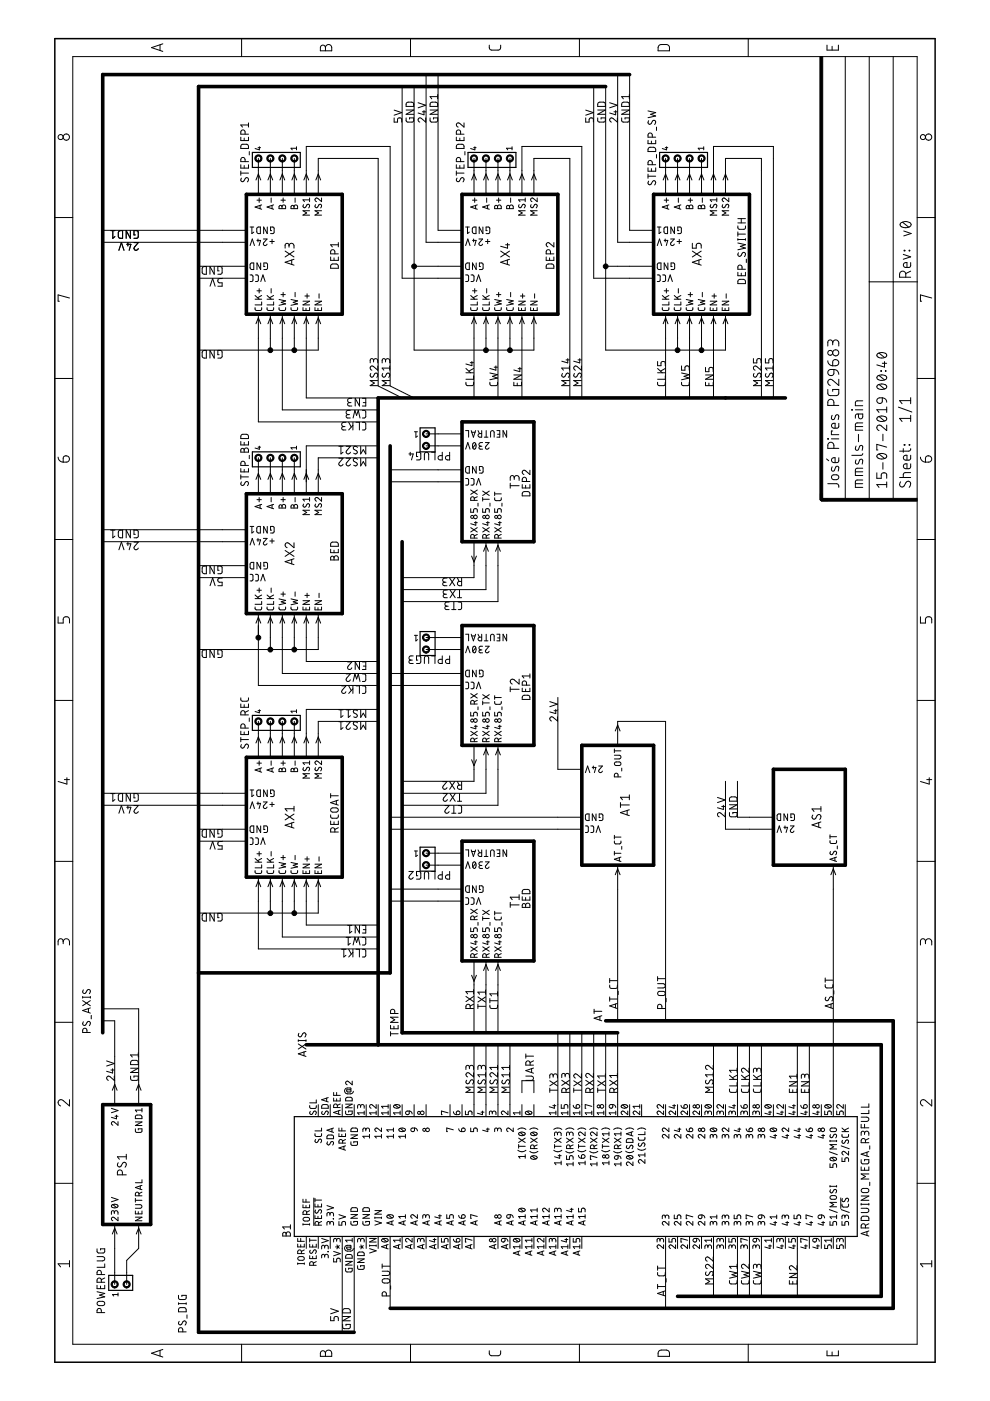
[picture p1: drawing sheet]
<svg xmlns="http://www.w3.org/2000/svg" width="210mm" height="297mm" viewBox="0 0 210 297" stroke-linecap="round" stroke-linejoin="round" font-family="sans-serif">
<g fill="none" stroke="#000" stroke-width=".21">
<path d="M15.4 12h179.1v273h-179.1zM33.9 9.5v1.2M34.5 9.3l-2.4 .8 2.4 .8M51.2 8.2v3.8M68.1 9.8l.5-.2 .3 .2 .1 .3a.67 .67 0 0 1 .7-.7 .67 .67 0 0 1 .6 .7v.7h-2.4zM69 10.1v.7M85.3 18.4v40.6h12.7M87 8.2v3.8M87.8 18.4v55.8h25.4v-7.6M90.3 15.8v35.6h7.7M92.9 15.8v33h5.1M103.7 9.6v.5a.51 .51 0 0 0 .6 .5l1.6-.1 .3-.4v-.5"/>
<path d="M122.9 8.2v3.8M125.9 18.4v40.6h12.7M128.4 18.4v55.8h25.4v-7.6M131 15.8v35.6h7.6M133.5 15.8v33h5.1M139.8 9.6l.4-.2 1.5 .2 .2 .3v.9h-2.4l.1-.9zM158.6 8.2v3.8M175.3 9.6v1h2.5v-1M176.4 9.8v.8M179.2 12v94M184.3 12v94M189.4 12v94"/>
<path d="M51.1 29.1v.7h1.6v-.7M51.1 34.9v.7h1.6v-.7M51.1 36.3v.9M51.1 36.7h1.6M51.2 37.8l-.1 .5 .3 .2 .2-.1 .4-.6a.38 .38 0 0 1 .5-.1 .38 .38 0 0 1 .2 .5l-.2 .4M51.2 30.7l1.2-.1 .2 .3 .1 .6h-1.6zM51.8 29.3v.5M51.8 35.1v.5M52 34.3v-.5a.46 .46 0 0 0-.5-.4 .46 .46 0 0 0-.4 .4v.5h1.6M52 28.4v-.4a.46 .46 0 0 0-.5-.5 .46 .46 0 0 0-.4 .5v.4h1.6M52.7 26.1v.8M52.7 26.5h-1.6l.3 .4"/>
<path d="M52.9 32.1v.8M54.3 38.2l.5-1.3 .5 1.3M54.7 31.3h.5M54.8 33.6v7.6M55 31.1v.7l-.9-.3M56.8 38.2l.5-1.3 .5 1.3M57.3 33.6v7.6M59.4 38.2l.5-1.3 .5 1.3M59.9 33.6v7.6M61.9 38.2l.5-1.3 .5 1.3M62.4 33.6v7.6M62.9 31.1v.7"/>
<path d="M62.9 31.4h-1.2l.3 .4M64.4 38.2l.5-1.3 .5 1.3M67 38.2l.5-1.3 .5 1.3M83.6 25v.9h.7v-.5a.45 .45 0 0 1 .4-.4 .45 .45 0 0 1 .5 .4v.5M83.6 23.3l1.6 .6-1.6 .5M86.1 25v.7l.2 .2h1.1l.3-.2v-.7h-.9v.3M86.1 23.3h1.6l-1.6 .9h1.6M86.2 21.8l1.2-.1 .3 .2v.7h-1.6zM88.6 21.8l1.7 .5-1.7 .6M89.5 23.7h.8M89.9 23.4v.9l-1.3-.3M90.3 25v.9l-.9-.8a.44 .44 0 0 0-.7 .2 .44 .44 0 0 0 .3 .6"/>
<path d="M91.2 25v.7l.2 .2h1l.4-.2v-.7h-.9v.3M91.2 23.3h1.6l-1.6 .9h1.6M91.3 21.8l1.2-.1 .3 .2v.7h-1.6zM92.8 20.5h-1.6l.3 .5M92.8 20v1M96.8 29.1v.7h1.6v-.7M96.8 34.9v.7h1.6v-.7M96.8 36.3v.9M96.8 36.7h1.6M96.9 37.8a.41 .41 0 0 0-.1 .5 .41 .41 0 0 0 .6 .1l.3-.6a.38 .38 0 0 1 .5-.1 .38 .38 0 0 1 .2 .5l-.2 .4M96.9 30.7l1.2-.1 .3 .3v.6h-1.6zM97.5 29.3v.5"/>
<path d="M97.5 35.1v.5M97.7 34.3v-.5a.46 .46 0 0 0-.5-.4 .46 .46 0 0 0-.4 .4v.5h1.6M97.7 28.4v-.4a.46 .46 0 0 0-.5-.5 .46 .46 0 0 0-.4 .5v.4h1.6M98.4 26.1v.8l-.9-.7a.44 .44 0 0 0-.7 .1 .44 .44 0 0 0 .3 .6M98.6 32.1v.8M100 38.2l.5-1.3 .5 1.3M100.4 31.3h.5M100.5 33.6v7.6M100.7 31.1v.7l-.9-.3M102.5 38.2l.5-1.3 .5 1.3M103 33.6v7.6M105.1 38.2l.5-1.3 .5 1.3"/>
<path d="M105.6 33.6v7.6M107.6 38.2l.5-1.3 .5 1.3M108.1 33.6v7.6M108.6 31.4h-1.2l.3 .4M108.6 31.1v.7M110.2 38.2l.5-1.3 .5 1.3M112.7 38.2l.5-1.3 .5 1.3M124.2 25v.9h.7v-.5a.46 .46 0 0 1 .5-.4 .46 .46 0 0 1 .4 .4v.5M124.2 23.3l1.6 .6-1.6 .5M126.7 25v.7l.3 .2h1l.3-.2 .1-.7h-1v.3M126.7 23.3h1.7l-1.7 .9h1.7M126.9 21.8l1.2-.1 .2 .2 .1 .7h-1.7z"/>
<path d="M129.3 21.8l1.6 .5-1.6 .6M130.2 23.7h.7M130.5 23.4v.9l-1.2-.3M130.9 25v.9l-.9-.8a.44 .44 0 0 0-.7 .2 .44 .44 0 0 0 .3 .6M131.8 25v.7l.2 .2h1.1l.3-.2v-.7h-.9v.3M131.8 23.3h1.6l-1.6 .9h1.6M131.9 21.8l1.3-.1 .2 .2v.7h-1.6zM133.4 20v1M133.4 20.5h-1.6l.4 .5M137.4 37.4h1.6M137.4 29.7v.8h1.6v-.8M137.4 35.6v.7h1.6v-.7"/>
<path d="M137.4 36.9v.9M137.4 23.5l1.6 .4-1.1 .3 1.1 .4-1.6 .4M137.5 38.4l-.1 .2a.38 .38 0 0 0 .1 .5 .38 .38 0 0 0 .6-.1l.2-.5a.4 .4 0 0 1 .7-.1 .4 .4 0 0 1-.1 .7l-.1 .1M137.5 31.4l.3-.2 .9 .1 .3 .2v.6h-1.6zM137.5 25.6l-.1 .2a.38 .38 0 0 0 .1 .5 .38 .38 0 0 0 .6-.1l.2-.5a.41 .41 0 0 1 .7-.1 .41 .41 0 0 1-.1 .6l-.1 .2M138.1 29.9v.6M138.1 35.8v.5M138.3 34.9v-.4a.46 .46 0 0 0-.5-.5 .46 .46 0 0 0-.4 .5v.4h1.6M138.3 29.1v-.5a.46 .46 0 0 0-.5-.4 .46 .46 0 0 0-.4 .4v.5h1.6M139.2 26.9v.8M139.2 32.8v.7M140.6 38.2l.5-1.3 .5 1.3"/>
<path d="M141.1 31.3h.5M141.1 33.6v7.6M141.3 31.1v.7l-.9-.3M143.2 38.2l.5-1.3 .5 1.3M143.7 33.6v7.6M145.7 38.2l.5-1.3 .5 1.3M146.2 33.6v7.6M148.2 38.2l.5-1.3 .5 1.3M148.7 33.6v7.6M149.2 31.4h-1.2l.3 .4M149.2 31.1v.7M150.8 38.2l.5-1.3 .5 1.3"/>
<path d="M153.3 38.2l.5-1.3 .5 1.3M11.6 46.1h3.8M21.8 48.8h30.4M21.8 51.4h30.4M23.5 48.9h.9M23.9 48.9v1.6l.5-.3M25.2 49l.8-.1v1.6h-.6l-.3-.3zM25.2 53.1l.5-1.7 .6 1.7M26.9 51.8h.8l-.3 1.3M27.1 51.4v.8M27.6 48.9v1.6l-.8-1.6v1.6M28.4 51.4h.9l-.7 .9a.44 .44 0 0 0 .1 .8 .44 .44 0 0 0 .6-.4"/>
<path d="M28.7 49.8h-.3v-.9h.7l.2 .4v1l-.2 .2h-.7M42.1 59h10.1M42.1 56.5h10.1M43 56.7l.8-.2v1.6h-.7l-.2-.2zM45.4 56.5v1.6l-.9-1.6v1.6M46.5 57.4h-.3v-.9l.8 .1 .1 1.3-.2 .2h-.7M47.1 59.1h-.6a.46 .46 0 0 0-.3 .4 .46 .46 0 0 0 .3 .5h.6v.7h-.9M53 58.3h.4l.2 .3v.9l-.2 .2h-.4M53 52.1l.5-1.4 .5 1.4M53 48.1h.8M53.1 55.9l.7-.1v1.3h-.5l-.3-.2zM53.4 48.1v1.4l.4-.3"/>
<path d="M54.2 58.3h.4l.2 .3v.9l-.2 .2h-.4M54.5 51h.7l-.3 1.1M54.5 42.4h.9M54.5 48.2l.7-.1v1.4h-.5l-.2-.2zM54.7 50.7v.6M54.9 42v.9M55.1 43.6v.7M55.3 55.8v1.3l-.8-1.3v1.3M55.3 59.7l.5-1.4 .4 1.4M55.5 43.4l-1.4 .5 1.4 .5M55.8 50.7h.8l-.7 .7a.39 .39 0 0 0 .2 .6 .39 .39 0 0 0 .5-.2M56.2 56.5h-.3v-.7h.6l.2 .2v1l-.2 .1h-.6"/>
<path d="M56.7 48.1v1.4l-.8-1.4v1.4M57.2 51.2h.9M57.5 42v.9M57.6 48.9h-.2v-.8l.5 .1 .2 .2v.9l-.2 .2h-.5M57.7 43.6v.7M57.7 50.7v1M58 43.4l-1.4 .5 1.4 .5M59.3 43.6l.2-.1 .3 .3a.38 .38 0 0 1 .4-.3 .38 .38 0 0 1 .4 .3v.4h-1.4zM59.6 42.4h.9M59.8 43.8v.4M60 42v.9M60.5 53.2l1.8 1.3"/>
<path d="M61.3 52.1a.53 .53 0 0 1 .5-.5 .53 .53 0 0 1 .5 .5v.5M61.3 52.4v-.4a.41 .41 0 0 0-.4-.4 .41 .41 0 0 0-.4 .4v.6M61.8 43.6l.3-.1 .2 .3a.38 .38 0 0 1 .4-.3 .38 .38 0 0 1 .4 .3v.4h-1.4zM61.8 55.1v1M62.3 43.8v.4M62.3 55l-1.8 .6 1.8 .6M62.3 53.2l-1.8 1.3M62.6 42v.9M64.4 43.4l-.1 .5 .3 .1 .5-.5a.35 .35 0 0 1 .5-.1 .35 .35 0 0 1 0 .5l-.2 .2M64.9 41.2v-10.1h17.8v50.7l5.1 2.6M65.6 42v.8M65.6 44.7h-1.4l.8 .4-.8 .5h1.4"/>
<path d="M65.6 42.4h-1.4l.4 .4M66.9 43.4l-.1 .5 .3 .1 .5-.5a.35 .35 0 0 1 .5-.1 .35 .35 0 0 1 0 .5l-.1 .2M67.5 41.2v-7.6h12.7v48.2l5.1 2.6M68.2 42v.8l-.8-.7a.38 .38 0 0 0-.6 .1 .38 .38 0 0 0 .3 .6M68.2 44.7h-1.4l.8 .4-.8 .5h1.4M70.1 54.5v.7h1.6v-.7M70.2 56.1l.3-.1h.9l.3 .3v.6h-1.6zM70.8 54.7v.5M71 53.8v-.4a.44 .44 0 0 0-.5-.5 .44 .44 0 0 0-.4 .5v.4h1.6M71.7 51.4v.9M71.7 51.9h-1.6l.4 .4M87.8 56.5h10.2"/>
<path d="M98.7 58.3h.5l.2 .3-.1 .9-.1 .2h-.5M98.7 48.1h.8M98.7 52.1l.5-1.4 .5 1.4M98.8 55.9l.7-.1v1.3h-.5l-.2-.2zM99.1 48.1v1.4l.4-.3M99.9 58.3h.4l.2 .3v.9l-.2 .2h-.4M100.2 51h.7l-.3 1.1M100.2 42.4h.9M100.3 48.2l.6-.1v1.4h-.5l-.2-.2zM100.4 50.7v.6M100.6 42v.9M100.8 43.6v.7"/>
<path d="M101 55.8v1.3l-.8-1.3v1.3M101 59.7l.5-1.4 .4 1.4M101.2 43.4l-1.4 .5 1.4 .5M101.5 50.7h.8l-.6 .7a.38 .38 0 0 0 .1 .6 .38 .38 0 0 0 .5-.2M101.9 56.5h-.3v-.7h.6l.2 .2v1l-.2 .1h-.6M102.4 48.1v1.4l-.8-1.4v1.4M102.9 51.2h1M103.2 42v.9M103.3 48.9h-.2v-.8l.6 .1 .1 .2v.9l-.1 .2h-.6M103.4 43.6v.7M103.4 50.7v1M103.7 43.4l-1.4 .5 1.4 .5"/>
<path d="M105 43.6l.3-.1 .2 .3a.39 .39 0 0 1 .4-.3 .39 .39 0 0 1 .4 .3v.4h-1.4zM105.3 42.4h.9M105.5 43.8v.4M105.7 42v.9M106.2 53.2l1.8 1.3M107.2 51.9h.8M107.5 43.6l.3-.1 .2 .3a.39 .39 0 0 1 .4-.3 .39 .39 0 0 1 .4 .3v.4h-1.4zM107.6 55.1v1M107.6 51.6v1l-1.4-.4M108 55l-1.8 .6 1.8 .6M108 53.2l-1.8 1.3M108 43.8v.4"/>
<path d="M108.3 42v.9M110.1 43.4l-.1 .5 .3 .1 .5-.5a.39 .39 0 0 1 .6 0 .39 .39 0 0 1-.3 .6M110.7 41.2v-10.1h12.7v53.3M111.4 42v.8M111.4 44.7h-1.4l.7 .4-.7 .5h1.4M111.4 42.4h-1.4l.3 .4M112.6 43.4l-.1 .5 .3 .1 .5-.5a.39 .39 0 0 1 .6 0 .39 .39 0 0 1-.2 .6M113.2 41.2v-7.6h7.6v50.8M113.9 42v.8l-.8-.7a.38 .38 0 0 0-.6 .1 .38 .38 0 0 0 .3 .6M113.9 44.7h-1.4l.8 .4-.8 .5h1.4M115.8 54.5v.7h1.6v-.7M115.9 56.1l.4-.1h.9l.2 .3v.6h-1.6z"/>
<path d="M116.5 54.7v.5M116.7 53.8v-.4a.46 .46 0 0 0-.4-.5 .46 .46 0 0 0-.5 .5v.4h1.6M117.4 51.4v.9l-.9-.7a.44 .44 0 0 0-.7 .1 .44 .44 0 0 0 .4 .6M128.4 56.5h10.2M139.4 58.3h.4l.2 .3v.9l-.2 .2h-.4M139.4 48.1h.7M139.4 52.1l.4-1.4 .5 1.4M139.5 55.9l.6-.1v1.3h-.5l-.2-.2zM139.7 48.1v1.4l.4-.3M140.5 58.3h.4l.2 .3v.9l-.2 .2h-.4M140.8 51h.8l-.3 1.1M140.8 42.4h1"/>
<path d="M140.9 48.2l.6-.1v1.4h-.5l-.2-.2zM141 50.7v.6M141.3 42v.9M141.5 43.6v.7M141.6 55.8v1.3l-.8-1.3v1.3M141.6 59.7l.5-1.4 .5 1.4M141.8 43.4l-1.4 .5 1.4 .5M142.2 50.7h.8l-.7 .7a.39 .39 0 0 0 .1 .6 .39 .39 0 0 0 .6-.2M142.5 56.5h-.2v-.7h.6l.1 .2v1l-.1 .1h-.6M143 48.1v1.4l-.8-1.4v1.4M143.6 51.2h.9M143.8 42v.9"/>
<path d="M143.9 48.9h-.2v-.8l.6 .1 .2 .2-.1 .9-.1 .2h-.6M144 43.6v.7M144 50.7v1M144.4 43.4l-1.4 .5 1.4 .5M145.6 43.6l.3-.1 .2 .3a.38 .38 0 0 1 .4-.3 .38 .38 0 0 1 .4 .3v.4h-1.4zM145.9 42.4h.9M146.1 43.8v.4M146.4 42v.9M146.8 51.6v1h.8v-.6a.54 .54 0 0 1 .5-.4 .54 .54 0 0 1 .6 .4v.6M146.8 53.2l1.9 1.3M148.2 43.6l.2-.1 .3 .3a.38 .38 0 0 1 .4-.3 .38 .38 0 0 1 .3 .3v.4h-1.4zM148.2 55.1v1"/>
<path d="M148.7 55l-1.9 .6 1.9 .6M148.7 53.2l-1.9 1.3M148.7 43.8v.4M148.9 42v.9M150.7 43.4l-.1 .5 .3 .1 .5-.5a.35 .35 0 0 1 .5-.1 .35 .35 0 0 1 0 .5l-.1 .2M151.3 41.2v-10.1h12.7v53.3M152 42v.8M152 44.7h-1.4l.8 .4-.8 .5h1.4M152 42.4h-1.4l.3 .4M153.2 43.4l-.1 .5 .3 .1 .5-.5a.35 .35 0 0 1 .6-.1 .35 .35 0 0 1-.1 .5l-.1 .2M153.8 41.2v-7.6h7.6v50.8M154.5 42v.8l-.8-.7a.38 .38 0 0 0-.6 .1 .38 .38 0 0 0 .3 .6"/>
<path d="M154.5 44.7h-1.4l.8 .4-.8 .5h1.4M156.4 47.9l.1 .5 .3 .2h1l.2-.2 .1-.5M156.4 49.2v.9M156.4 50.6v.3M156.4 57.7v.8h1.7v-.8M156.4 51.5l1.7 .4-1.1 .3 1.1 .4-1.7 .4M156.4 50.8h1.7M156.4 49.6h1.7M156.4 47.3h1.7M156.4 46.4h1.7M156.6 59.4l.3-.2 .9 .1 .2 .2 .1 .6h-1.7zM156.6 53.6a.41 .41 0 0 0-.1 .6 .41 .41 0 0 0 .6 0l.3-.5a.44 .44 0 0 1 .7 0 .44 .44 0 0 1-.3 .7"/>
<path d="M157.2 46.4v.9M157.2 57.9v.6M157.3 57.1v-.5a.44 .44 0 0 0-.4-.4 .44 .44 0 0 0-.5 .4v.5h1.7M158.1 50.6v.3M158.2 54.9v.8M184.3 59.8h10.2M190.9 47.3a1.48 1.48 0 0 1 2.3 .3 1.38 1.38 0 0 1-2.4 0zM191.4 47.1l1.3 1.1M191.5 53.9l1.6 .6-1.6 .5M191.6 49l1.6 .5-1.6 .5M191.7 53.1l.2 .1zM192 58.8v-.7a.66 .66 0 0 0-.6-.6 .66 .66 0 0 0-.7 .6v.7h2.4"/>
<path d="M192.8 53.1l.1 .1zM193.1 55.7l-.1 .9-1 .1a.54 .54 0 0 1-.5-.7 .54 .54 0 0 1 .8-.3v1M193.1 57.5l-1.1 .5M194.5 46.1h3.8M14.7 63.2l-2.4-.7v1.4h.3M43 74.4l.8-.1v1.6h-.7l-.2-.3zM44.5 60.7l.6-1.6 .5 1.6M45.4 74.3v1.6l-.9-1.6v1.6M46.5 75.2h-.3v-.9h.7l.2 .4v1l-.2 .2h-.7M54.1 65.2v.4l.3 .2h.9l.2-.2v-.4M54.1 63.4h1.4M54.1 62.7l.8 .7"/>
<path d="M54.3 68.6l.5-1.2 .5 1.2M54.5 61.7h.9M54.8 66.6v22.9h25.4M54.9 61.2v.9M55.5 64v.6h-1.4M55.5 62.7l-.9 .4M56.6 65.2v.4l.3 .2h.9l.2-.2v-.4M56.6 63.4h1.4M56.6 62.7l.9 .7M56.8 68.6l.5-1.2 .5 1.2M57.3 66.6v7.6M57.5 61.2v.9"/>
<path d="M58 64v.6h-1.4M58 62.7l-.8 .4M59.2 65.2v.4l.3 .2h.9l.1-.2 .1-.4M59.2 63.5l1.4 .3-1 .3 1 .3-1.4 .3M59.4 68.6l.5-1.2 .5 1.2M59.6 62.5h.9M59.9 66.6v20.3h20.3M60 62v.9M61.7 65.2v.4l.3 .2h.9l.2-.2v-.4M61.7 63.5l1.4 .3-.9 .3 .9 .3-1.4 .3M61.9 68.6l.5-1.2 .5 1.2M62.4 66.6v7.6"/>
<path d="M62.6 62v.9M64.2 65.2v.6h1.4v-.6M64.2 63.9h1.4l-1.4 .7h1.4M64.4 68.6l.5-1.2 .5 1.2M64.6 62.8h1M64.9 65.4v.4M64.9 66.6v17.8h15.3M65.1 62.3v.9M66.8 65.2v.6h1.4v-.6M66.8 63.9h1.4l-1.4 .7h1.4M67 68.6l.5-1.2 .5 1.2M67.4 65.4v.4"/>
<path d="M67.5 66.6v7.6h-25.4M67.6 62.3v.9M78.6 79.2a.42 .42 0 0 0-.1 .6 .42 .42 0 0 0 .6 .1l.3-.6a.38 .38 0 0 1 .5-.1 .38 .38 0 0 1 .2 .5l-.2 .3M79.2 76.5a.44 .44 0 0 1 .5-.5 .44 .44 0 0 1 .4 .5v.4M79.2 76.8v-.4a.36 .36 0 0 0-.4-.4 .36 .36 0 0 0-.3 .4v.5M80.1 77.6v.9l-.9-.8a.44 .44 0 0 0-.7 .2 .44 .44 0 0 0 .3 .6M81.2 79.2a.42 .42 0 0 0-.2 .6 .42 .42 0 0 0 .6 .1l.4-.6a.38 .38 0 0 1 .5-.1 .38 .38 0 0 1 .1 .5l-.2 .3M81.7 76.5a.44 .44 0 0 1 .5-.5 .44 .44 0 0 1 .4 .5v.4M81.7 76.8v-.4a.36 .36 0 0 0-.3-.4 .36 .36 0 0 0-.4 .4v.5M82.6 78h-1.6l.4 .5M82.6 77.6v.9M98.8 79h1.6"/>
<path d="M98.8 78.1l1 .9M99.7 76.9h.7M99.8 65.2v.4l.3 .2h.9l.2-.2v-.4M99.8 63.4h1.4M99.8 62.7l.8 .7M100 68.6l.5-1.2 .5 1.2M100.1 76.6v.9l-1.3-.3M100.2 61.7h.9M100.4 79.7v.7h-1.6M100.4 78.1l-1 .6M100.5 66.6v17.8M100.6 61.2v.9"/>
<path d="M101.2 64v.6h-1.4M101.2 62.7l-.9 .4M102.3 65.2l.1 .4 .2 .2h.9l.2-.2v-.4M102.3 63.4h1.4M102.3 62.7l.9 .7M102.5 68.6l.5-1.2 .5 1.2M103 66.6v7.6M103.2 61.2v.9M103.7 64v.6h-1.4M103.7 62.7l-.8 .4M103.9 79.1l1.6 .3-1.1 .4 1.1 .4-1.6 .3M104.8 77.9h.7"/>
<path d="M104.9 65.2v.4l.3 .2h.9l.2-.2v-.4M104.9 63.5l1.4 .3-1 .3 1 .3-1.4 .3M105.1 68.6l.5-1.2 .5 1.2M105.1 77.6v.9l-1.2-.4M105.3 62.5h.9M105.6 66.6v17.8M105.7 62v.9M107.4 65.2v.4l.3 .2h.9l.2-.2v-.4M107.4 63.5l1.4 .3-.9 .3 .9 .3-1.4 .3M107.6 68.6l.5-1.2 .5 1.2M108.1 66.6v7.6M108.3 62v.9"/>
<path d="M108.9 79.5h1.7l-1.7 .9h1.7M109.9 78.2h.7M110 65.2v.6h1.4v-.6M110 63.9h1.4l-1.4 .7h1.4M110.2 68.6l.5-1.2 .5 1.2M110.2 77.9v.9l-1.3-.4M110.3 62.8h1M110.6 65.4v.4M110.7 66.6v17.8M110.8 62.3v.9M112.5 65.2v.6h1.4v-.6M112.5 63.9h1.4l-1.4 .7h1.4"/>
<path d="M112.7 68.6l.5-1.2 .5 1.2M113.1 65.4v.4M113.3 62.3v.9M119.3 79.2l-.2 .2a.37 .37 0 0 0 .2 .5 .37 .37 0 0 0 .5-.1l.3-.5a.4 .4 0 0 1 .6-.1 .4 .4 0 0 1-.1 .6l-.1 .2M120 76.3h.7M120.4 76v.9l-1.3-.3M120.7 77.6v.9M120.7 78h-1.6l.4 .5M121.8 79.2l-.1 .2a.37 .37 0 0 0 .1 .5 .37 .37 0 0 0 .5-.1l.3-.5a.4 .4 0 0 1 .6-.1 .4 .4 0 0 1 0 .6l-.2 .2M122.6 76.3h.7M122.9 76v.9l-1.3-.3M123.3 77.6v.9l-.9-.8a.44 .44 0 0 0-.7 .2 .44 .44 0 0 0 .3 .6"/>
<path d="M139.4 76.6v.9h.7v-.5a.46 .46 0 0 1 .5-.4 .46 .46 0 0 1 .5 .4v.5M139.4 79h1.7M139.4 78.1l1 .9M140.4 65.2v.4l.3 .2h.9l.2-.2v-.4M140.4 63.4h1.4M140.4 62.7l.9 .7M140.6 68.6l.5-1.2 .5 1.2M140.8 61.7h1M141.1 79.7v.7h-1.7M141.1 78.1l-1 .6M141.1 66.6v17.8M141.3 61.2v.9"/>
<path d="M141.8 64v.6h-1.4M141.8 62.7l-.8 .4M143 65.2v.4l.3 .2h.9l.1-.2 .1-.4M143 63.4h1.4M143 62.7l.8 .7M143.2 68.6l.5-1.2 .5 1.2M143.7 66.6v7.6M143.8 61.2v.9M144.4 64v.6h-1.4M144.4 62.7l-.9 .4M144.5 77.6v.9h.7v-.6a.46 .46 0 0 1 .5-.3 .46 .46 0 0 1 .4 .3v.6M144.5 79.1l1.6 .3-1.1 .4 1.1 .4-1.6 .3"/>
<path d="M145.5 65.2v.4l.3 .2h.9l.2-.2v-.4M145.5 63.5l1.4 .3-.9 .3 .9 .3-1.4 .3M145.7 68.6l.5-1.2 .5 1.2M145.9 62.5h.9M146.2 66.6v17.8M146.4 62v.9M148 65.2l.1 .4 .3 .2h.8l.2-.2v-.4M148 63.5l1.4 .3-.9 .3 .9 .3-1.4 .3M148.2 68.6l.5-1.2 .5 1.2M148.7 66.6v7.6M148.9 62v.9M149.6 77.9v.9h.7v-.5a.46 .46 0 0 1 .5-.4 .46 .46 0 0 1 .4 .4v.5"/>
<path d="M149.6 79.5h1.6l-1.6 .9h1.6M150.6 65.2v.6h1.4v-.6M150.6 63.9h1.4l-1.4 .7h1.4M150.8 68.6l.5-1.2 .5 1.2M151 62.8h.9M151.2 65.4v.4M151.3 66.6v17.8M151.4 62.3v.9M153.1 65.2v.6h1.4v-.6M153.1 63.9h1.4l-1.4 .7h1.4M153.3 68.6l.5-1.2 .5 1.2M153.7 65.4v.4"/>
<path d="M154 62.3v.9M159.7 76v.9h.8v-.5a.45 .45 0 0 1 .4-.4 .45 .45 0 0 1 .5 .4v.5M159.9 79.2a.42 .42 0 0 0-.1 .6 .42 .42 0 0 0 .5 .1l.4-.6a.38 .38 0 0 1 .5-.1 .38 .38 0 0 1 .1 .5l-.2 .3M161.4 77.6v.9l-.9-.8a.44 .44 0 0 0-.7 .2 .44 .44 0 0 0 .3 .6M162.3 76v.9h.7v-.5a.45 .45 0 0 1 .4-.4 .45 .45 0 0 1 .5 .4v.5M162.4 79.2a.42 .42 0 0 0-.1 .6 .42 .42 0 0 0 .6 .1l.3-.6a.38 .38 0 0 1 .5-.1 .38 .38 0 0 1 .2 .5l-.2 .3M163.9 78h-1.6l.3 .5M163.9 77.6v.9M175.5 76.5l.3 .7 .8 .4M175.6 78.6l.4-.2 .8-.1v.8a.65 .65 0 0 1-.9 .5 .65 .65 0 0 1-.3-1zM176.6 72.7a.65 .65 0 0 1 .6-.6 .65 .65 0 0 1 .6 .6v.7M176.6 73.1v-.5a.52 .52 0 0 0-.6-.5 .52 .52 0 0 0-.5 .5v.8"/>
<path d="M176.6 76.5a.67 .67 0 0 1 1.2 .1 .67 .67 0 0 1-.6 1h-.6zM176.8 78.3l.7 .3 .3 .8M186.1 79.8a1.32 1.32 0 0 1 1.9 .3 1.28 1.28 0 0 1-2.1 .1zM186.1 75a1.32 1.32 0 0 1 1.9 .3 1.28 1.28 0 0 1-2.1 .2zM186.4 79.6l1.1 .9M186.4 74.9l1.1 .9M186.8 78.6l.1 .1zM187.1 77h.9M187.5 76.7v1.1l-1.6-.4M187.7 78.6l.1 .1zM197.5 63.2l-2.3-.7v1.4h.2M11.6 80.2h3.8"/>
<path d="M12.3 96.9l.3 .8 .8 .3M13.5 96.9a.69 .69 0 0 1 1.1 .1 .69 .69 0 0 1-.5 1h-.7zM51.1 93.6v.7h1.6v-.7M51.1 99.3v.8h1.6v-.8M51.2 95.2l.4-.1 .2 .3a.46 .46 0 0 1 .4-.4 .46 .46 0 0 1 .5 .4v.5h-1.6zM51.2 92.2l1.2-.1 .2 .3 .1 .6h-1.6zM51.8 93.8v.5M51.8 95.4v.5M51.8 99.5v.6M52 98.7v-.5a.46 .46 0 0 0-.5-.4 .46 .46 0 0 0-.4 .4v.5h1.6M52.9 96.5v.8M54.7 94.8h.5"/>
<path d="M54.8 97.1v7.6M55 94.6v.6l-.9-.2M57.3 97.1v7.6M59.9 97.1v7.6M62.4 97.1v7.6M62.9 94.6v.6M62.9 94.9h-1.2l.3 .3M71.8 97.2h.9l-.7 .9a.44 .44 0 0 0 .1 .7 .44 .44 0 0 0 .6-.4M71.8 94.6h.9M72.3 94.6v1.6l.4-.3M73.2 90.4h-.4a.36 .36 0 0 0-.4 .4 .36 .36 0 0 0 .4 .4h.5M73.3 89.5h-.4a.46 .46 0 0 0-.5 .5 .46 .46 0 0 0 .5 .4"/>
<path d="M73.4 94.6h.9l-.8 .9a.44 .44 0 0 0 .2 .7 .44 .44 0 0 0 .6-.3M73.4 97.2h.9l-.8 .9a.44 .44 0 0 0 .2 .7 .44 .44 0 0 0 .6-.4M73.9 89.5l.6 1M74.1 87.9h-.4a.36 .36 0 0 0-.3 .4 .36 .36 0 0 0 .3 .3h.6M74.3 87h-.5a.46 .46 0 0 0-.4 .5 .46 .46 0 0 0 .4 .4M74.4 85.4h-.3a.36 .36 0 0 0-.4 .3 .36 .36 0 0 0 .4 .4h.5M74.6 84.5h-.5a.46 .46 0 0 0-.4 .4 .46 .46 0 0 0 .4 .5M74.8 89.5v1.7M74.8 90.2l-.9 1M74.9 88.6l.3-1.6 .4 1.1 .4-1.1 .3 1.6M75.5 89.5h.7v1.7M75.8 94.8a.44 .44 0 0 0-.7-.2 .44 .44 0 0 0 0 .7l.5 .3a.38 .38 0 0 1 .1 .5 .38 .38 0 0 1-.5 .1l-.2-.1"/>
<path d="M75.8 97.4a.44 .44 0 0 0-.7-.3 .44 .44 0 0 0 0 .7l.5 .3a.38 .38 0 0 1 .1 .5 .38 .38 0 0 1-.5 .1l-.2-.1M76.2 84.5v1.6l-.9-1.6v1.6M76.5 94.6v1.6l.5-.9 .6 .9v-1.6M76.5 97.2v1.6l.5-.9 .6 .9v-1.6M76.8 87h.5l.3 .4-.1 1-.2 .2h-.5M76.8 89.5l.5 .1 .3 .3-.1 1-.2 .2-.5 .1M76.8 84.5h.8v1.6h-.8M77 85.4h.6M80.1 80.7h-1.6l.9 .5-.9 .6h1.6M80.2 97.1h-12.7v7.6M80.2 94.5h-15.3v10.2M82.6 80.7h-1.6l.9 .5-.9 .6h1.6"/>
<path d="M82.7 99.6h15.3M86.7 96.2h.9l-.4 1.3M87 95.9v.7M87.9 91.5h.6M88.2 91.5v1.2l.3-.2M88.6 96.8h-.3v-.9h.7l.2 .2v1.2l-.3 .2h-.6M90 97.5v-1.2a.46 .46 0 0 1 .4-.4 .46 .46 0 0 1 .5 .4v1.2M90.3 92h7.7M90.3 94.5h7.7M91.5 95.9h.7v1.6M93.8 95.9v1.6h-.5a.46 .46 0 0 1-.4-.4 .46 .46 0 0 1 .4-.5h.5M95.3 95.9v1.6h-.4a.46 .46 0 0 1-.5-.4 .46 .46 0 0 1 .5-.5h.4"/>
<path d="M98.7 91.3h.7v1.4M98.7 95.2l.5-1.4 .5 1.4M98.8 81l.1 .7 .2 .1 1.1-.1 .2-.2v-.5M98.8 99l.7-.1v1.4h-.5l-.2-.2zM99.9 91.3l.5 1.4 .4-1.4M100 91.7h.7M100.4 93.9l.2-.1a.83 .83 0 0 1 0 1.4 .85 .85 0 0 1-.2-1.3zM100.9 94.1l-.7 .8M101 98.9v1.4l-.8-1.4v1.4M101.3 91.3l.4 .6M101.9 99.7h-.3v-.8h.6l.2 .3v.9l-.2 .2h-.6M102.1 91.3v1.4h-.4a.38 .38 0 0 1-.4-.4 .38 .38 0 0 1 .4-.4h.4"/>
<path d="M102.2 94.6h-.5l-.1 .4 .1 .2h.6M102.3 93.8h-.4a.39 .39 0 0 0-.4 .4 .39 .39 0 0 0 .4 .4M102.7 92.7h.8M102.9 93.8h.8l-.7 .8a.38 .38 0 0 0 .2 .6 .38 .38 0 0 0 .5-.3M103.1 91.3v1.4M103.9 81l.1 .7 .2 .1 1.1-.1 .2-.2v-.5M104 92.7v-1a.38 .38 0 0 1 .4-.4 .38 .38 0 0 1 .4 .4v1M105.3 91.3h.7v1.4h-.7M105.5 92.1h.5M107.4 91.3v1.4l-.7-1.4v1.4M108.9 81v.8h1.7v-.8M109.7 81.2v.6"/>
<path d="M112.4 99.7v.9l-1-.8a.45 .45 0 0 0-.6 .2 .45 .45 0 0 0 .3 .6M120.7 80.7h-1.6l.9 .5-.9 .6h1.6M123.3 80.7h-1.7l1 .5-1 .6h1.7M139.4 81v.5l.4 .3 1-.1 .2-.2 .1-.5M144.5 81v.5l.4 .3 1-.1 .2-.2v-.5M149.6 81v.8h1.6v-.8M150.3 81.2v.6M161.4 80.7h-1.7l.9 .5-.9 .6h1.7M163.9 80.7h-1.6l.9 .5-.9 .6h1.6M175.2 97.3l.5 .4M175.5 82.6l.1 1 .2 .2 1.5 .1 .5-.4v-.9h-1.2v.4M175.5 93l.1 .1z"/>
<path d="M176.3 93h1.5M176.4 99a.59 .59 0 0 0 .2 .9l.2-.1 .6-1 .4 .2-.1 .9M176.4 88.1a.59 .59 0 0 0 .2 .9l.2-.1 .5-.9h.4a.82 .82 0 0 1 0 1M176.6 91.4h-.3v.8h1.5M176.8 95.1v-.7a.65 .65 0 0 0-.6-.6 .65 .65 0 0 0-.7 .6v.7h2.3M176.8 86v-.7a.65 .65 0 0 0-.6-.7 .65 .65 0 0 0-.7 .7v.7h2.3M177.8 97l-.1 1-.9 .1a.54 .54 0 0 1-.5-.7 .54 .54 0 0 1 .8-.4v1.1M177.8 89.7l-.1 1-.9 .1a.54 .54 0 0 1-.5-.7 .54 .54 0 0 1 .8-.4v1.1M177.8 80.4v1.3l-1.2-1.1a.64 .64 0 0 0-1.1 .2 .64 .64 0 0 0 .5 .9M180.6 86.8l.1 .2zM181.4 90.4h1.5M181.4 86.9h1.5"/>
<path d="M181.5 97.5a.56 .56 0 0 0 .1 .9l.3-.1 .5-.9 .2-.1 .3 .4-.1 .7M181.5 94.6a.61 .61 0 0 0 0 .8h.4l.5-.9 .2-.1 .3 .4-.1 .7M182 87.8v.5a.46 .46 0 0 0 .5 .5 .46 .46 0 0 0 .4-.5v-.5h-1.3l-.2 .2v.7M182 92.1v1.6M182.9 99.3h-1.3l-.2 .4v1.1h1.5M182.9 96.2l-.2 .3h-2.1M182.9 89.7h-1.3l-.2 .3v1.2h1.5M182.9 85h-1.3l-.2 .4v.6h1.5M186.1 96.4a1.32 1.32 0 0 1 1.9 .3 1.22 1.22 0 0 1-2.1 0zM186.1 88.5a1.6 1.6 0 0 1 1.9 .1 .87 .87 0 0 1-1.3 .7l-.8-.3zM186.1 81.7a1.32 1.32 0 0 1 1.9 .3 1.23 1.23 0 0 1-1.8 .4l-.3-.4zM186.1 84.5l1-.2v.7a.59 .59 0 0 1-.9 .5 .59 .59 0 0 1-.1-1z"/>
<path d="M186.4 96.3l1.1 .9M186.4 88.3l1.1 1M186.4 81.5l1.1 1M187.1 84.3l.6 .3 .3 .7M187.2 92.1v1.4M187.2 98.1v1.4M188 90.1v1.2l-1.2-1a.58 .58 0 0 0-.9 .2 .58 .58 0 0 0 .5 .8M188 86.9h-2.1l.5 .5M188 86.3v1.1M188 94.8l-2.1-.6v1.2h.2M190.5 86.3l2.8 1.1M191.5 95.1v.8"/>
<path d="M191.7 94.3l.2 .1zM192.8 94.3l.1 .1zM193.1 98.3l-.1 1-1 .1a.54 .54 0 0 1-.5-.7 .54 .54 0 0 1 .8-.4v1.1M193.1 96.5l-.1 1-1 .1a.54 .54 0 0 1-.5-.7 .54 .54 0 0 1 .8-.4v1.1M193.1 95.1l-.1 .4-.3 .2h-2M193.1 84.3v1.3M193.1 88.1v1.3M193.1 84.9h-2.4l.6 .7M193.1 88.7h-2.4l.6 .7M194.5 80.2h3.8M195.2 96.9l.3 .8 .7 .3M196.3 96.9a.69 .69 0 0 1 1.2 .1 .69 .69 0 0 1-.6 1h-.7z"/>
<path d="M11.6 114.4h3.8M21.8 112.3h30.4M21.8 114.9h30.4M23.5 112.4h.9M23.9 112.4v1.6l.5-.3M25.2 112.5l.8-.1v1.6h-.6l-.3-.3zM25.2 116.6l.5-1.7 .6 1.7M26.9 115.3h.8l-.3 1.3M27.1 114.9v.8M27.6 112.4v1.6l-.8-1.6v1.6M28.4 114.9h.9l-.7 .9a.45 .45 0 0 0 .1 .7 .45 .45 0 0 0 .6-.3M28.7 113.3h-.3v-.9h.7l.2 .4v1l-.3 .2h-.6"/>
<path d="M42.1 119.9h10.1M51.1 100.7v.9M51.1 101.1h1.6M51.2 102.2l-.1 .2a.38 .38 0 0 0 .1 .5 .38 .38 0 0 0 .5-.1l.3-.5a.44 .44 0 0 1 .7 0 .44 .44 0 0 1-.2 .7M53 115.5l.5-1.3 .5 1.3M53 111.6h.8M53.1 119.4l.7-.2v1.4h-.5l-.3-.2zM53.4 111.6v1.4l.4-.3M54.3 101.6l.5-1.2 .5 1.2M54.5 114.5h.7l-.3 1M54.5 105.9h.9M54.5 111.7l.7-.1v1.4h-.5l-.2-.2z"/>
<path d="M54.7 114.2v.6M54.9 105.5v.9M55.1 107v.7M55.3 119.2v1.4l-.8-1.4v1.4M55.5 106.9l-1.4 .5 1.4 .5M55.8 114.2h.8l-.7 .7a.39 .39 0 0 0 .2 .6 .39 .39 0 0 0 .5-.2M56.7 111.6v1.4l-.8-1.4v1.4M56.8 101.6l.5-1.2 .5 1.2M57.2 114.7h.9M57.5 105.5v.9M57.6 112.4h-.2v-.8h.5l.2 .3v.9l-.2 .2h-.5M57.7 107v.7"/>
<path d="M57.7 114.2v1M58 106.9l-1.4 .5 1.4 .5M59.3 107.1l.2-.1 .3 .3a.38 .38 0 0 1 .4-.4 .38 .38 0 0 1 .4 .4v.4h-1.4zM59.4 101.6l.5-1.2 .5 1.2M59.6 105.9h.9M59.8 107.3v.4M60 105.5v.9M60.5 116.7l1.8 1.3M61.8 107.1l.3-.1 .2 .3a.38 .38 0 0 1 .4-.4 .38 .38 0 0 1 .4 .4v.4h-1.4zM61.8 118.6v.9M61.9 101.6l.5-1.2 .5 1.2M62.3 115.1v1l-1-.9a.52 .52 0 0 0-.9 .2 .52 .52 0 0 0 .5 .7"/>
<path d="M62.3 107.3v.4M62.3 118.5l-1.8 .6 1.8 .6M62.3 116.7l-1.8 1.3M62.6 105.5v.9M64.4 106.9l-.1 .4 .3 .2 .2-.1 .3-.4a.35 .35 0 0 1 .5-.1 .35 .35 0 0 1 0 .5l-.2 .2M64.4 101.6l.5-1.2 .5 1.2M65.6 105.5v.8M65.6 108.2h-1.4l.8 .4-.8 .5h1.4M65.6 105.9h-1.4l.4 .4M66.9 106.9l-.1 .4 .3 .2 .3-.1 .2-.4a.35 .35 0 0 1 .5-.1 .35 .35 0 0 1 0 .5l-.1 .2M67 101.6l.5-1.2 .5 1.2M68.2 105.5v.8l-.8-.7a.39 .39 0 0 0-.6 .1 .39 .39 0 0 0 .3 .6"/>
<path d="M68.2 108.2h-1.4l.8 .4-.8 .5h1.4M70.1 116.5v.7h1.6v-.7M70.2 118l.4-.1 .2 .4a.46 .46 0 0 1 .5-.5 .46 .46 0 0 1 .4 .5v.4h-1.6zM70.2 115.1l1.2-.1 .3 .2v.6h-1.6zM70.8 116.6v.6M70.8 118.3v.4M82.7 102.2h15.3M98.7 101.5h.5l.2 .3-.1 .9-.1 .1h-.5M99.8 107.8v.8h.6v-.5a.4 .4 0 0 1 .4-.3 .4 .4 0 0 1 .4 .3v.5M99.8 111.9l1.4 .9M99.8 103.9l1.4 .9M99.9 101.5h.4l.2 .3v.9l-.2 .1h-.4"/>
<path d="M100 117.9l.5 1.3 .5-1.3M100.5 114.9v7.6h-15.2M100.6 114.1v-.4a.38 .38 0 0 0-.4-.4 .38 .38 0 0 0-.4 .4v.4h1.4M100.6 106.1v-.4a.38 .38 0 0 0-.4-.4 .38 .38 0 0 0-.4 .4v.4h1.4M100.6 110.8h.6M100.9 110.6v.8l-1.1-.4M101 102.8l.5-1.3 .4 1.3M101.2 113.3l-.6 .3M101.2 111.9l-1.4 .9M101.2 105.3l-.6 .3M101.2 103.9l-1.4 .9M101.3 106.7v.6"/>
<path d="M102.3 107.8v.8h.7v-.5a.4 .4 0 0 1 .3-.3 .4 .4 0 0 1 .4 .3v.5M102.3 105.9h1.4M102.3 105.5v.7M102.3 111.9l1.4 .9M102.3 104.1l1.4 1M102.5 116.9l.5-1.3 .5 1.3M103 114.9v10.1h-17.7M103.1 114.1v-.4a.38 .38 0 0 0-.4-.4 .38 .38 0 0 0-.4 .4v.4h1.4M103.1 110.8h.6M103.4 110.6v.8l-1.1-.4M103.7 113.3l-.6 .3M103.7 111.9l-1.4 .9"/>
<path d="M103.7 104.1l-1.4 1M103.9 106.7v.6M104.9 107.8v.8h.6v-.5a.4 .4 0 0 1 .4-.3 .4 .4 0 0 1 .4 .3v.5M104.9 105.5v.5l.3 .2 .9-.1 .2-.1v-.5M104.9 104.3v.8M104.9 111.9l1.4 .9M104.9 104.7h1.4M105.1 116.9l.5-1.3 .5 1.3M105.6 114.9v12.7h-20.3M105.6 114.1v-.4a.38 .38 0 0 0-.3-.4 .38 .38 0 0 0-.4 .4v.4h1.4M105.6 110.8h.7M106 110.6v.8l-1.1-.4"/>
<path d="M106.3 113.3l-.7 .3M106.3 111.9l-1.4 .9M106.4 106.7v.6M108.2 102.4v1.1M108.2 103h1.9M109 101.3a.52 .52 0 0 1 .5-.5 .52 .52 0 0 1 .6 .5v.6M109 101.7v-.5a.42 .42 0 0 0-.4-.4 .42 .42 0 0 0-.4 .4v.7M110.7 102.7v.8h1.7v-.8M110.9 104.4l1.2-.1 .2 .2 .1 .6h-1.7zM111.4 102.9v.6M111.6 102.1v-.5a.46 .46 0 0 0-.4-.4 .46 .46 0 0 0-.5 .4v.5h1.7M175.5 102.6h2l.3 .3v.4"/>
<path d="M176.5 100.8l.8-.1a.52 .52 0 0 1 .6 .5 .52 .52 0 0 1-.6 .5l-.8-.1-.2-.3zM181.4 102.6h1.5M181.4 100h1.5M182.9 101.8h-1.3l-.2 .4v1.1h1.5M185.9 100.2v1.2h.9v-.7a.59 .59 0 0 1 .6-.5 .59 .59 0 0 1 .6 .5v.7M188 102.7h-2.1l.5 .6M188 102.2v1.1M190.7 101.2h2.4M190.9 102.2a.58 .58 0 0 0-.1 .8 .58 .58 0 0 0 .9 0l.4-.7a.59 .59 0 0 1 .9-.1 .59 .59 0 0 1-.1 .9l-.1 .2M193.1 100.2h-1.3l-.3 .4v.6M194.5 114.4h3.8M12.3 130.8v1.3h1.1v-.8a.68 .68 0 0 1 .7-.5 .68 .68 0 0 1 .6 .5v.8"/>
<path d="M42.1 122.5h10.1M43 120.1l.8-.1v1.6h-.7l-.2-.3zM43 137.9l.8-.1v1.6h-.7l-.2-.3zM44.5 124.2l.6-1.6 .5 1.6M45.4 120v1.6l-.9-1.6v1.6M45.4 137.8v1.6l-.9-1.6v1.6M46.5 120.9h-.3v-.9h.7l.2 .2v1.2l-.4 .2h-.5M46.5 138.7h-.3v-.9h.7l.2 .2v1.2l-.2 .2h-.7M47.1 122.6h-.6a.45 .45 0 0 0-.3 .4 .45 .45 0 0 0 .3 .4h.6v.8h-.9M53 121.8h.4l.2 .3v.9l-.2 .1-.4 .1M54.1 128.7v.4l.3 .2h.9l.2-.2v-.4M54.1 126.9h1.4"/>
<path d="M54.1 126.2l.8 .7M54.2 121.8h.4l.2 .3v.9l-.2 .1-.4 .1M54.3 132.1l.5-1.2 .5 1.2M54.5 125.1h.9M54.8 130.1v15.2h25.4M54.9 124.7v.9M55.3 123.2l.5-1.4 .4 1.4M55.5 127.5v.6h-1.4M55.5 126.2l-.9 .4M56.2 120h-.3v-.8l.6 .1 .2 .2v.9l-.2 .2h-.6M56.6 128.7v.4l.3 .2h.9l.2-.2v-.4M56.6 126.9h1.4"/>
<path d="M56.6 126.2l.9 .7M56.8 132.1l.5-1.2 .5 1.2M57.3 130.1v7.6M57.5 124.7v.9M58 127.5v.6h-1.4M58 126.2l-.8 .4M59.2 128.7v.4l.3 .2h.9l.1-.2 .1-.4M59.2 127l1.4 .3-1 .3 1 .3-1.4 .3M59.4 132.1l.5-1.2 .5 1.2M59.6 126h.9M59.9 130.1v12.7h20.3M60 125.5v.9"/>
<path d="M61.7 128.7v.4l.3 .2h.9l.2-.2v-.4M61.7 127l1.4 .3-.9 .3 .9 .3-1.4 .3M61.9 132.1l.5-1.2 .5 1.2M62.4 130.1v7.6M62.6 125.5v.9M64.2 128.7v.6h1.4v-.6M64.2 127.4h1.4l-1.4 .7h1.4M64.4 132.1l.5-1.2 .5 1.2M64.6 126.2h1M64.9 128.8v.5M64.9 130.1v10.2h15.3M65.1 125.8v.9"/>
<path d="M66.8 128.7v.6h1.4v-.6M66.8 127.4h1.4l-1.4 .7h1.4M67 132.1l.5-1.2 .5 1.2M67.4 128.8v.5M67.5 130.1v7.6h-25.4M67.6 125.8v.9M87.4 140h-.3a.36 .36 0 0 0-.4 .3 .36 .36 0 0 0 .4 .4h.5M87.6 139.1h-.5a.44 .44 0 0 0-.4 .4 .44 .44 0 0 0 .4 .5M87.9 134.7h.6M88.2 134.7v1.2l.3-.3M88.6 140h-.3v-.9h.7l.2 .2v1.2l-.2 .2h-.7M90.3 135.2h7.7"/>
<path d="M90.3 137.7h7.7M91.5 139.1h.7v1.6M93.8 139.1v1.6h-.5a.44 .44 0 0 1-.4-.5 .44 .44 0 0 1 .4-.4h.5M94.6 123.4h-.4a.37 .37 0 0 0-.3 .4 .37 .37 0 0 0 .3 .4h.6M94.7 126h-.4a.37 .37 0 0 0-.3 .4 .37 .37 0 0 0 .3 .3h.5M94.8 122.6h-.5a.44 .44 0 0 0-.4 .4 .44 .44 0 0 0 .4 .4M94.8 125.1h-.4a.44 .44 0 0 0-.4 .4 .44 .44 0 0 0 .4 .5M95 128.5h-.3a.36 .36 0 0 0-.4 .4 .36 .36 0 0 0 .4 .3h.5M95.2 127.6h-.4a.44 .44 0 0 0-.5 .5 .44 .44 0 0 0 .5 .4M95.3 139.1v1.6h-.4a.44 .44 0 0 1-.5-.5 .44 .44 0 0 1 .5-.4h.4M95.3 122.6l1.1 1.6M95.4 125.1l1.1 1.6"/>
<path d="M95.8 129.2h.9M96.2 127.6v1.6M96.4 122.6l-1.1 1.6M96.5 125.1l-1.1 1.6M97 126.7h.9M97 122.6l.3 .7M97.2 127.6l.5 .1 .2 .3v1l-.2 .2h-.5M97.4 125.1v1.6M97.9 122.6v1.6h-.5a.46 .46 0 0 1-.4-.5 .46 .46 0 0 1 .4-.4h.5M98.7 134.5h.7v1.4M98.7 138.4l.5-1.4 .5 1.4M99.9 134.5l.5 1.4 .4-1.4"/>
<path d="M100 134.8h.7M100.4 137.1l.2-.1a.83 .83 0 0 1 0 1.4 .88 .88 0 0 1-.2-1.3zM100.9 137.3l-.7 .8M101.3 134.5l.4 .6M102.1 134.5v1.4h-.4a.39 .39 0 0 1-.4-.4 .39 .39 0 0 1 .4-.4h.4M102.2 137.8h-.5l-.1 .4 .1 .2h.6M102.3 137h-.4a.39 .39 0 0 0-.4 .4 .39 .39 0 0 0 .4 .4M102.7 135.9h.8M102.9 137h.8l-.7 .8a.38 .38 0 0 0 .2 .6 .38 .38 0 0 0 .5-.3M103.1 134.5v1.4M104 135.9v-1a.38 .38 0 0 1 .4-.4 .38 .38 0 0 1 .4 .4v1M105.3 134.5h.7v1.4h-.7"/>
<path d="M105.5 135.3h.5M107.4 134.5v1.4l-.7-1.4v1.4M195.2 130.8v1.3h1v-.8a.68 .68 0 0 1 .7-.5 .68 .68 0 0 1 .6 .5v.8M11.6 148.5h3.8M51.1 148v.4l.3 .3 1.2-.1 .1-.6M51.1 156.8h1.6M51.1 149.2v.8h1.6v-.8M51.1 155v.7h1.6v-.7M51.1 156.4v.9M51.2 157.9l-.1 .5 .3 .2 .2-.1 .4-.6a.38 .38 0 0 1 .5-.1 .38 .38 0 0 1 .2 .5l-.2 .4M51.8 149.4v.6M51.8 155.2v.5"/>
<path d="M52 154.4v-.5a.46 .46 0 0 0-.5-.4 .46 .46 0 0 0-.4 .4v.5h1.6M52 151.6v-.5a.46 .46 0 0 0-.5-.4 .46 .46 0 0 0-.4 .4v.5h1.6M52.7 150.7l-.7 .3M52.9 152.2v.8M54.3 157.5l.5-1.2 .5 1.2M54.7 150.7h.5M54.8 153v7.6M55 150.5v.6l-.9-.2M56.8 157.5l.5-1.2 .5 1.2M57.3 153v7.6M59.4 157.5l.5-1.2 .5 1.2M59.9 153v7.6"/>
<path d="M61.9 157.5l.5-1.2 .5 1.2M62.4 153v7.6M62.9 150.8h-1.2l.3 .3M62.9 150.5v.6M64.4 157.5l.5-1.2 .5 1.2M67 157.5l.5-1.2 .5 1.2M71.8 150.5h.9M71.8 153h.9M72.3 150.5v1.6l.4-.4M72.3 153v1.6l.4-.3M72.4 145.4h.9l-.7 .9a.44 .44 0 0 0 .1 .7 .44 .44 0 0 0 .6-.3M73.4 142.9h.9l-.8 .9a.44 .44 0 0 0 .1 .7 .44 .44 0 0 0 .7-.4"/>
<path d="M73.4 153h.9l-.8 .9a.44 .44 0 0 0 .2 .7 .44 .44 0 0 0 .6-.3M73.4 150.5h.9M73.7 140.3h.9l-.8 .9a.44 .44 0 0 0 .2 .7 .44 .44 0 0 0 .6-.3M73.9 150.5v1.6l.4-.4M73.9 145.4l.6 1M74.8 145.4v1.6M74.8 146l-.9 1M74.9 144.5l.3-1.6 .4 1.1 .4-1.1 .3 1.6M75.5 145.4h.7v1.6M75.8 150.7a.44 .44 0 0 0-.7-.2 .44 .44 0 0 0 0 .7l.5 .2a.38 .38 0 0 1 .1 .6 .38 .38 0 0 1-.5 .1l-.2-.1M75.8 153.2a.45 .45 0 0 0-.6-.2 .45 .45 0 0 0-.2 .6l.6 .4a.38 .38 0 0 1 .1 .5 .38 .38 0 0 1-.5 .1l-.2-.1M76.2 140.3v1.6l-.9-1.6v1.6"/>
<path d="M76.5 150.5v1.6l.5-.9 .6 .9v-1.6M76.5 153v1.6l.5-.8 .6 .8v-1.6M76.8 145.4h.5l.3 .4-.1 1-.2 .2h-.5M76.8 142.9h.5l.3 .3-.1 1.1-.2 .2h-.5M76.8 140.3h.8v1.6h-.8M77 141.2h.6M80.2 153h-12.7v7.6M80.2 150.4h-15.3v10.2M82.7 145.3h15.3M82.7 142.8h15.3M90 140.7v-1.2a.46 .46 0 0 1 .4-.4 .46 .46 0 0 1 .5 .4v1.2M98.7 144.6l.5 .1 .2 .2-.1 .9-.1 .2h-.5"/>
<path d="M98.8 142.2l.7-.1v1.4h-.5l-.2-.2zM99.8 151v.8h.6v-.5a.4 .4 0 0 1 .4-.3 .4 .4 0 0 1 .4 .3v.5M99.8 155l1.4 1M99.8 147.1l1.4 .9M99.9 144.6l.4 .1 .2 .2v.9l-.2 .2h-.4M100.5 158v7.7h-15.2M100.6 157.2v-.3a.38 .38 0 0 0-.4-.4 .38 .38 0 0 0-.4 .4v.3h1.4M100.6 149.3v-.4a.38 .38 0 0 0-.4-.4 .38 .38 0 0 0-.4 .4v.4h1.4M100.6 154h.6M100.9 153.8v.7l-1.1-.3M101 142.1v1.4l-.8-1.4v1.4M101 146l.5-1.4 .4 1.4"/>
<path d="M101.2 156.5l-.6 .3M101.2 155l-1.4 1M101.2 148.5l-.6 .3M101.2 147.1l-1.4 .9M101.3 149.9v.6M101.9 142.9h-.3v-.8h.6l.2 .3v.9l-.2 .2h-.6M102.3 151v.8h.7v-.5a.4 .4 0 0 1 .3-.3 .4 .4 0 0 1 .4 .3v.5M102.3 148.6v.8M102.3 155l1.4 1M102.3 149h1.4M102.3 147.3l1.4 .9M103 158v10.2h-17.7"/>
<path d="M103.1 157.2v-.3a.38 .38 0 0 0-.4-.4 .38 .38 0 0 0-.4 .4v.3h1.4M103.1 154h.6M103.4 153.8v.7l-1.1-.3M103.7 156.5l-.6 .3M103.7 155l-1.4 1M103.7 147.3l-1.4 .9M103.9 149.9v.6M104.9 151v.8h.6v-.5a.4 .4 0 0 1 .4-.3 .4 .4 0 0 1 .4 .3v.5M104.9 148.7v.4l.3 .2h.9l.2-.2v-.4M104.9 147.5v.8M104.9 155l1.4 1M104.9 147.9h1.4"/>
<path d="M105.6 158v12.7h-20.3M105.6 157.2v-.3a.38 .38 0 0 0-.3-.4 .38 .38 0 0 0-.4 .4v.3h1.4M105.6 154h.7M106 153.8v.7l-1.1-.3M106.3 156.5l-.7 .3M106.3 155l-1.4 1M106.4 149.9v.6M108.2 145.6v1.1M108.2 146.1h1.9M110.1 144v1l-1.1-.9a.52 .52 0 0 0-.8 .2 .52 .52 0 0 0 .4 .7M110.7 145.9v.7h1.7v-.7M110.9 147.5l1.2-.1 .2 .3 .1 .6h-1.7z"/>
<path d="M111.4 146.1v.5M111.6 145.3v-.5a.46 .46 0 0 0-.4-.4 .46 .46 0 0 0-.5 .4v.5h1.7M112.4 142.9v.9M112.4 143.3h-1.7l.4 .5M116.6 148.8l1.6 .5-1.6 .5M117.5 150.7h.7M117.8 150.4v.9l-1.2-.4M118.2 152v.9l-.9-.8a.44 .44 0 0 0-.7 .1 .44 .44 0 0 0 .3 .7M118.3 147.9v15.2h5.1M130.3 158.8v.8M130.3 159.2h1.4M130.5 155l.5-1.3 .5 1.3"/>
<path d="M131 158v-5h10.1v63.4M194.5 148.5h3.8M13.7 165.3h1M14.2 164.9v1.3l-1.9-.5M21.8 168.2h30.4M21.8 170.7h30.4M23.5 168.3h.9M23.9 168.3v1.6l.5-.4M25.2 168.4l.8-.1v1.6h-.6l-.3-.3zM25.2 172.4l.5-1.6 .6 1.6M26.9 171.2h.8l-.3 1.2M27.1 170.8v.7"/>
<path d="M27.6 168.3v1.6l-.8-1.6v1.6M28.4 170.8h.9l-.7 .9a.44 .44 0 0 0 .1 .7 .44 .44 0 0 0 .6-.3M28.7 169.2h-.3v-.9h.7l.2 .3v1.1l-.2 .2h-.7M42.1 175.8h10.1M42.1 178.4h10.1M43 176l.8-.1v1.6h-.7l-.2-.3zM45.4 175.9v1.6l-.9-1.6v1.6M46.5 176.8h-.3v-.9l.8 .1 .1 1.3-.2 .2h-.7M47.1 178.4h-.6a.46 .46 0 0 0-.3 .5 .46 .46 0 0 0 .3 .4h.6v.7h-.9M53 177.7h.4l.2 .2v1l-.2 .1h-.4M53 171.4l.5-1.4 .5 1.4M53 167.5h.8"/>
<path d="M53.1 175.2l.7-.1v1.4h-.5l-.3-.2zM53.4 167.5v1.4l.4-.3M54.2 177.7h.4l.2 .2v1l-.2 .1h-.4M54.5 170.3h.7l-.3 1.1M54.5 161.8h.9M54.5 167.6l.7-.1v1.4l-.5-.1-.2-.2zM54.7 170v.6M54.9 161.3v1M55.1 162.9v.7M55.3 175.1v1.4l-.8-1.4v1.4M55.3 179l.5-1.3 .4 1.3M55.5 162.8l-1.4 .5 1.4 .4"/>
<path d="M55.8 170h.8l-.7 .8a.39 .39 0 0 0 .2 .6 .39 .39 0 0 0 .5-.3M56.2 175.9h-.3v-.8h.6l.2 .3v.9l-.2 .2h-.6M56.7 167.5v1.4l-.8-1.4v1.4M57.2 170.6h.9M57.5 161.3v1M57.6 168.3h-.2v-.8h.5l.2 .3v.9l-.2 .2h-.5M57.7 162.9v.7M57.7 170.1v.9M58 162.8l-1.4 .5 1.4 .4M59.3 163l.2-.1 .3 .3a.38 .38 0 0 1 .4-.4 .38 .38 0 0 1 .4 .4v.4h-1.4zM59.6 161.8h.9M59.8 163.2v.4"/>
<path d="M60 161.3v1M60.5 172.6l1.8 1.2M61.8 163l.3-.1 .2 .3a.38 .38 0 0 1 .4-.4 .38 .38 0 0 1 .4 .4v.4h-1.4zM61.8 174.5v.9M62.3 174.3l-1.8 .7 1.8 .6M62.3 172.6l-1.8 1.2M62.3 171.5h-1.8l.4 .5M62.3 163.2v.4M62.3 170.9v1.1M62.6 161.3v1M64.4 162.8l-.1 .4 .3 .2 .5-.6a.35 .35 0 0 1 .5 0 .35 .35 0 0 1 0 .5l-.2 .1M65.6 161.3v.8"/>
<path d="M65.6 164h-1.4l.8 .5-.8 .5h1.4M65.6 161.7h-1.4l.4 .4M66.9 162.8l-.1 .4 .3 .2 .5-.6a.35 .35 0 0 1 .5 0 .35 .35 0 0 1 0 .5l-.1 .1M68.2 161.3v.8l-.8-.6a.38 .38 0 0 0-.6 .1 .38 .38 0 0 0 .3 .5M68.2 164h-1.4l.8 .5-.8 .5h1.4M70.1 172.8v.5l.4 .2h1l.2-.2v-.5M70.1 168.3v.9M70.1 174.1v.7h1.6v-.7M70.1 168.7h1.6M70.2 171.4l1.1-.1a.46 .46 0 0 1 .4 .4 .46 .46 0 0 1-.4 .5l-1.1-.1-.1-.4zM70.8 174.2v.6M71 176.4v-.5a.44 .44 0 0 0-.5-.4 .44 .44 0 0 0-.4 .4v.5h1.6"/>
<path d="M71.3 169.8v.8M71.7 175.5l-.7 .4M71.7 169.6l-1.6 .6 1.6 .5M82.7 175.8h40.7M82.7 173.3h40.7M93.9 165.7h.9l-.8 .9a.44 .44 0 0 0 .1 .7 .44 .44 0 0 0 .7-.3M94 168.3h.8l-.7 .9a.44 .44 0 0 0 .1 .7 .44 .44 0 0 0 .6-.4M94.3 170.8h.9l-.8 .9a.45 .45 0 0 0 .2 .7 .45 .45 0 0 0 .6-.3M95.3 165.7l1.1 1.6M95.4 168.3l1.1 1.6M95.8 172.4h.9M96.2 170.8v1.6"/>
<path d="M96.4 165.7l-1.1 1.6M96.5 168.3l-1.1 1.6M97 169.9h.9M97 165.7l.3 .8M97.2 170.8h.5l.2 .4v1l-.2 .2h-.5M97.4 168.3v1.6M97.9 165.7v1.6h-.5a.44 .44 0 0 1-.4-.4 .44 .44 0 0 1 .4-.4h.5M100 161.1l.5 1.2 .5-1.2M102.5 160.1l.5-1.3 .5 1.3M105.1 160.1l.5-1.3 .5 1.3M124.1 175.1h.4l.2 .3v.9l-.2 .2h-.4M124.1 163.8l.5-1.4 .5 1.4"/>
<path d="M124.2 172.7l.7-.1v1.4l-.5-.1-.3-.2zM125.3 175.1h.4l.2 .3v.9l-.2 .2h-.4M125.6 162.7h.7l-.3 1.1M125.8 162.4v.6M126.4 172.6v1.4l-.8-1.4v1.4M126.4 176.5l.5-1.4 .4 1.4M126.9 162.4h.8l-.6 .8a.39 .39 0 0 0 .1 .6 .39 .39 0 0 0 .5-.3M127.3 173.3h-.3v-.7h.6l.2 .3v.9l-.2 .1-.6 .1M130.3 178.3v.4l.3 .2h.9l.1-.2 .1-.4M130.3 160.1h1a.39 .39 0 0 1 .4 .4 .39 .39 0 0 1-.4 .4h-1M130.3 177.1v.8M130.3 177.5h1.4"/>
<path d="M130.4 161.6l.9-.1a.38 .38 0 0 1 .4 .4 .38 .38 0 0 1-.4 .4l-.9-.1-.1-.3zM131 164.7v-.4a.39 .39 0 0 0-.3-.4 .39 .39 0 0 0-.4 .4v.4h1.4M131.6 170.7h1.8M131.6 170.2v1M131.8 162.9v.6M131.8 179.5v.6M133 171.8v1M133.4 171.7l-1.8 .6 1.8 .6M133.4 169h-1.8l.4 .6M133.4 168.5v1.1M152.1 169.1l1.7 .5-1.7 .6M153 171h.8"/>
<path d="M153.4 170.7v.9l-1.3-.3M153.8 172.3v.9l-1-.8a.44 .44 0 0 0-.7 .2 .44 .44 0 0 0 .4 .6M153.8 165.7v10.1h10.2M154.7 172.3v.7l.2 .2h1l.4-.2v-.7h-.9v.3M154.7 170.6h1.6l-1.6 .9h1.6M154.8 169.1l1.2-.1 .3 .2v.7h-1.6zM156.4 165.7v7.6h7.6M164.8 176.5l.4-1.4 .5 1.4M164.9 172.7l.6-.1v1.4l-.5-.1-.2-.2zM166.2 175.4h.8l-.3 1.1M166.4 175.1v.6M167 172.6v1.4l-.8-1.4v1.4"/>
<path d="M167.6 175.1h.7l-.6 .8a.38 .38 0 0 0 .1 .6 .38 .38 0 0 0 .5-.3M167.9 173.3h-.2v-.7h.6l.1 .3v.9l-.1 .1-.6 .1M172.3 172.8a.46 .46 0 0 0-.1 .7 .46 .46 0 0 0 .8 0l.3-.6a.48 .48 0 0 1 .7-.1 .48 .48 0 0 1-.1 .7l-.1 .2M173.6 174.4v1M174.1 174.3l-1.9 .6 1.9 .6M174.1 171.5h-1.9l.4 .5M174.1 171v1M176 178.2v.4l.3 .2h.9l.2-.2v-.4M176 177v.8M176 177.4h1.4M177.5 179.4v.6M196.5 165.3h1"/>
<path d="M197 164.9v1.3l-1.8-.5M11.6 182.6h3.8M13.4 199.7a.67 .67 0 0 1 .7-.7 .67 .67 0 0 1 .6 .7v.7M43 193.8l.8-.1v1.6l-.7-.1-.2-.2zM44.5 180l.6-1.6 .5 1.6M45.4 193.7v1.6l-.9-1.6v1.6M46.5 194.6h-.3v-.9h.7l.2 .3v1.1l-.2 .2h-.7M54.1 184.6v.4l.3 .2h.9l.2-.2v-.4M54.1 182.8h1.4M54.1 182l.8 .8M54.3 188l.5-1.3 .5 1.3M54.5 181h.9"/>
<path d="M54.8 186v15.2h25.4M54.9 180.6v.9M55.5 183.4v.6h-1.4M55.5 182l-.9 .5M56.6 184.6v.4l.3 .2h.9l.2-.2v-.4M56.6 182.8h1.4M56.6 182l.9 .8M56.8 188l.5-1.3 .5 1.3M57.3 186v7.6M57.5 180.6v.9M58 183.4v.6h-1.4M58 182l-.8 .5"/>
<path d="M59.2 184.6v.4l.3 .2h.9l.1-.2 .1-.4M59.2 182.9l1.4 .3-1 .3 1 .3-1.4 .3M59.4 188l.5-1.3 .5 1.3M59.6 181.8h.9M59.9 186v12.7h20.3M60 181.4v.9M61.7 184.6v.4l.3 .2h.9l.2-.2v-.4M61.7 182.9l1.4 .3-.9 .3 .9 .3-1.4 .3M61.9 188l.5-1.3 .5 1.3M62.4 186v7.6M62.6 181.4v.9M64.2 184.6v.6h1.4v-.6"/>
<path d="M64.2 183.2h1.4l-1.4 .8h1.4M64.4 188l.5-1.3 .5 1.3M64.6 182.1h1M64.9 184.7v.5M64.9 186v10.1h15.3M65.1 181.7v.9M66.8 184.6v.6h1.4v-.6M66.8 183.2h1.4l-1.4 .8h1.4M67 188l.5-1.3 .5 1.3M67.4 184.7v.5M67.5 186v7.6h-25.4M67.6 181.7v.9"/>
<path d="M73.4 198.7h.9M73.7 196.2h.9M73.8 198.7v1.7l.5-.4M74.1 196.2v1.6l.5-.3M76.2 196.2v1.6l-.9-1.6v1.6M76.8 198.7l.5 .1 .3 .3-.1 1-.2 .2-.5 .1M76.8 196.2h.8v1.6h-.8M77 197.1h.6M82.7 191.1h15.3M82.7 188.5h15.3M86.7 184.8h.9l-.8 .9a.45 .45 0 0 0 .2 .7 .45 .45 0 0 0 .6-.4M87.9 180.4h.6"/>
<path d="M88.2 180.4v1.2l.3-.3M88.6 185.7h-.3v-.9l.8 .1 .1 1.3-.2 .2h-.7M90 186.4v-1.2a.46 .46 0 0 1 .4-.4 .46 .46 0 0 1 .5 .4v1.2M90.3 180.9h7.7M90.3 183.4h7.7M91.5 184.8h.7v1.6M93.8 184.8v1.6h-.5a.46 .46 0 0 1-.4-.5 .46 .46 0 0 1 .4-.4h.5M95.3 184.8v1.6h-.4a.46 .46 0 0 1-.5-.5 .46 .46 0 0 1 .5-.4h.4M98.7 190.4h.5l.2 .2-.1 1-.6 .1M98.7 180.2h.7v1.4M98.7 184.1l.5-1.4 .5 1.4M98.8 187.9l.7-.1v1.4h-.5l-.2-.2z"/>
<path d="M99.8 196.7v.8h.6v-.5a.4 .4 0 0 1 .4-.3 .4 .4 0 0 1 .4 .3v.5M99.8 192.8l1.4 .9M99.9 190.4h.4l.2 .2v1l-.6 .1M99.9 180.2l.5 1.4 .4-1.4M100 180.5h.7M100.4 182.8l.2-.1a.83 .83 0 0 1 0 1.4 .88 .88 0 0 1-.2-1.3zM100.6 195v-.4a.38 .38 0 0 0-.4-.4 .38 .38 0 0 0-.4 .4v.4h1.4M100.6 199.7h.6M100.9 199.5v.7l-1.1-.3M100.9 183l-.7 .8M101 187.8v1.4l-.8-1.4v1.4M101 191.7l.5-1.3 .4 1.3"/>
<path d="M101.2 194.2l-.6 .3M101.2 192.8l-1.4 .9M101.3 195.6v.6M101.3 180.2l.4 .6M101.9 188.6h-.3v-.8h.6l.2 .3v.9l-.3 .2h-.5M102.1 180.2v1.4h-.4a.39 .39 0 0 1-.4-.4 .39 .39 0 0 1 .4-.4h.4M102.2 183.5h-.5l-.1 .4 .3 .2h.4M102.3 182.7h-.4a.38 .38 0 0 0-.4 .4 .38 .38 0 0 0 .4 .4M102.3 196.7v.8h.7v-.5a.4 .4 0 0 1 .3-.3 .4 .4 0 0 1 .4 .3v.5M102.3 194.4v.7M102.3 194.7h1.4M102.3 193l1.4 .9"/>
<path d="M102.7 181.6h.8M102.9 182.7h.8l-.7 .8a.38 .38 0 0 0 .2 .6 .38 .38 0 0 0 .5-.3M103.1 180.2v1.4M103.1 199.7h.6M103.4 199.5v.7l-1.1-.3M103.7 193l-1.4 .9M103.9 195.6v.6M104 181.6v-1a.38 .38 0 0 1 .4-.4 .38 .38 0 0 1 .4 .4v1M104.9 196.7v.8h.6v-.5a.4 .4 0 0 1 .4-.3 .4 .4 0 0 1 .4 .3v.5M104.9 194.4v.4l.3 .2h.9l.2-.2v-.4M104.9 193.2v.8M104.9 193.6h1.4"/>
<path d="M105.3 180.2h.7v1.4h-.7M105.5 181h.5M105.6 199.7h.7M106 199.5v.7l-1.1-.3M106.4 195.6v.6M107.4 180.2v1.4l-.7-1.4v1.4M108.2 191.3v1.1M108.2 191.9h1.9M110.1 190.2h-1.9l.4 .6M110.1 189.7v1.1M110.7 190.1v.7h1.7v-.7M110.8 191.7l.4-.1 .2 .3a.46 .46 0 0 1 .5-.4 .46 .46 0 0 1 .5 .4v.5h-1.7z"/>
<path d="M110.9 188.7l1.2-.1 .2 .2 .1 .7h-1.7zM111.4 190.3v.5M111.4 191.9v.5M130.3 180.5v.8M130.3 180.9h1.4M130.5 185.5l.5-1.3 .5 1.3M131 183.4v33M131.3 181.8v.7M131.7 181.7l-1.4 .5 1.4 .4M176.1 180.6a.35 .35 0 0 0-.1 .5 .35 .35 0 0 0 .6 0l.2-.5a.38 .38 0 0 1 .6 .1 .38 .38 0 0 1-.2 .6M176.2 185.5l.5-1.3 .5 1.3M176.7 183.4v53.3"/>
<path d="M177 181.8v.7M177.4 181.7l-1.4 .5 1.4 .4M194.5 182.6h3.8M196.2 199.7a.67 .67 0 0 1 .7-.7 .67 .67 0 0 1 .6 .7v.7M11.6 216.7h3.8M13.4 200.1v-.5a.54 .54 0 0 0-.5-.6 .54 .54 0 0 0-.6 .6v.8M17.5 211.3v.3M17.5 212.2l1.7 1M17.5 211.4h1.7M17.7 216.6a.42 .42 0 0 0-.1 .6 .42 .42 0 0 0 .5 .1l.4-.6a.38 .38 0 0 1 .5-.1 .38 .38 0 0 1 .1 .5l-.2 .4M17.7 209.9a.42 .42 0 0 0-.1 .6 .42 .42 0 0 0 .5 .1l.4-.6a.38 .38 0 0 1 .5-.2 .38 .38 0 0 1 .1 .6l-.2 .3M18.4 218.9v-.5a.46 .46 0 0 0-.4-.4 .46 .46 0 0 0-.5 .4v.5h1.7"/>
<path d="M18.8 213.8v.9M19.2 213.7l-1.7 .5 1.7 .6M19.2 212.2l-1.7 1M19.2 211.3v.3M19.3 215.3v.7M21.8 216.4h2.5v17.8M21.8 213.9h7.6v20.3M63.4 219.1l-.1 .2a.37 .37 0 0 0 .1 .5 .37 .37 0 0 0 .5-.2l.3-.4a.37 .37 0 0 1 .5-.2 .37 .37 0 0 1 .1 .5l-.2 .4M72.4 201.3h.9M72.9 201.3v1.6l.4-.4M73.9 201.3l.6 1M74.8 201.3v1.6"/>
<path d="M74.8 201.9l-.9 1M74.9 200.4l.3-1.7 .4 1.1 .4-1.1 .3 1.7M75.5 201.3h.7v1.6M76.8 201.3h.5l.3 .3-.1 1.1-.2 .2h-.5M82.8 219.2h1.6M82.8 217.4v.7h1.6v-.7M82.8 218.7v.9M83.5 217.6v.5M83.7 214.9v-.5a.44 .44 0 0 0-.5-.4 .44 .44 0 0 0-.4 .4v.5h1.6M84.4 215.7h-1.6l.9 .5-.9 .6h1.6M98.8 211.3l1.6 1.1M99.7 213.8v-.4a.46 .46 0 0 0-.5-.5 .46 .46 0 0 0-.4 .5v.4h1.6"/>
<path d="M99.8 200.7l1.4 1M100 206.8l.5 1.2 .5-1.2M100.4 209.8v.9M100.4 212.9l-.7 .4M100.4 211.3l-1.6 1.1M100.4 210.2h-1.6l.3 .5M100.5 203.7v15.3M100.6 203v-.4a.38 .38 0 0 0-.4-.4 .38 .38 0 0 0-.4 .4v.4h1.4M101.2 202.2l-.6 .3M101.2 200.7l-1.4 1M101.3 212.9v.9M101.3 213.4h1.7"/>
<path d="M101.3 211.4l1.7 1M102.3 200.7l1.4 1M102.5 205.8l.5-1.3 .5 1.3M103 209.9v.9M103 211.4l-1.7 1M103 210.4h-1.7l.4 .4M103 203.7v15.3M103.1 203v-.4a.38 .38 0 0 0-.4-.4 .38 .38 0 0 0-.4 .4v.4h1.4M103.7 202.2l-.6 .3M103.7 200.7l-1.4 1M103.9 213.1v.5l.3 .2h1.1l.2-.2v-.5M103.9 211.7v.9"/>
<path d="M103.9 212.2h1.6M104.9 200.7l1.4 1M105.1 205.8l.5-1.3 .5 1.3M105.5 210.2v1M105.5 210.7h-1.6l.3 .5M105.6 203.7v15.3M105.6 203v-.4a.38 .38 0 0 0-.3-.4 .38 .38 0 0 0-.4 .4v.4h1.4M106.3 202.2l-.7 .3M106.3 200.7l-1.4 1M118.3 219v17.7M120.8 219v17.7M123.4 219v17.7"/>
<path d="M125.9 219v17.7M126 214v.9M126 214.4h1.6M127.2 215.5v.8M127.6 215.3l-1.6 .6 1.6 .5M128.4 219v17.7M129.3 208.9v.4l.3 .3 1.1-.1 .2-.2v-.4M129.3 207.5v.9M129.3 211.4v.9M129.3 211.8h1.6M129.3 207.9h1.6M130.5 212.9v.8"/>
<path d="M130.9 212.7l-1.6 .6 1.6 .5M131 219v17.7M131.1 210.2v.7M139.4 208.6h1.2a.46 .46 0 0 1 .5 .4 .46 .46 0 0 1-.5 .5h-1.2M139.4 207.1v.9M139.4 207.5h1.7M139.6 210.3l1-.1a.44 .44 0 0 1 .5 .4 .44 .44 0 0 1-.5 .5l-1-.2-.2-.3zM140.3 213.8v-.4a.46 .46 0 0 0-.4-.5 .46 .46 0 0 0-.5 .5v.4h1.7M141.2 211.7v.7M175 208.7l.1 .7 .2 .1 1.1-.1 .2-.2v-.5M175 207.3v1M175 207.8h1.6"/>
<path d="M175.1 211.4a.41 .41 0 0 0-.1 .6 .41 .41 0 0 0 .6 .1l.3-.6a.41 .41 0 0 1 .6-.1 .41 .41 0 0 1 0 .7l-.1 .1M176.2 212.9v.8M176.6 212.7l-1.6 .6 1.6 .5M176.8 210.1v.7M194.5 216.7h3.8M196.2 200.1v-.5a.53 .53 0 0 0-.5-.6 .53 .53 0 0 0-.5 .6v.8M14.7 233.2v1.3l-1.3-1.2a.67 .67 0 0 0-1.1 .2 .67 .67 0 0 0 .5 1M22.6 224.9l1.6 .6-1.6 .5M23.5 226.9h.7M23.6 235l1.4 .5-1.4 .4M23.8 231.2l.5-1.3 .5 1.3M23.9 226.6v.9l-1.3-.4"/>
<path d="M24.2 228.2v.9l-.9-.8a.45 .45 0 0 0-.7 .1 .45 .45 0 0 0 .4 .7M24.4 236.7h.6M24.7 236.4v.8l-1.1-.3M25 237.8v.8l-.8-.7a.38 .38 0 0 0-.6 .1 .38 .38 0 0 0 .3 .6M27.7 228.2v.5l.2 .3 1.1 .1 .3-.3v-.6h-.9v.2M27.7 226.5h1.6l-1.6 .9h1.6M27.8 225l.4-.2 .8 .1 .3 .2v.6h-1.6zM28.7 239.3v.6l.2 .2h.9l.3-.2v-.6h-.8v.3M28.7 237.9h1.4l-1.4 .7h1.4M28.8 236.5l1-.1 .3 .2v.6h-1.4zM28.9 231.2l.5-1.3 .5 1.3M29.3 223.2v.9"/>
<path d="M29.3 223.7h-1.6l.3 .4M30.1 235v.8M30.1 235.4h-1.4l.3 .4M63.2 221.3l1.7 1.1M63.2 220.6h1.7M63.2 220.5v.3M64.5 223v.8M64.9 220.5v.3M64.9 222.9l-1.7 .5 1.7 .6M64.9 221.3l-1.7 1.1M65.7 234.4v.4l.3 .2h.9l.1-.2 .1-.4M65.8 235.6l-.1 .4 .3 .3 .5-.6a.35 .35 0 0 1 .5 0 .35 .35 0 0 1 0 .5l-.1 .1"/>
<path d="M67.1 233.2v.6h-1.4M67.5 234.2v2.5M68.2 239.2v.6h-1.4M68.3 235.6l-.1 .4 .3 .3 .5-.6a.35 .35 0 0 1 .6 0 .35 .35 0 0 1-.1 .5l-.1 .1M68.3 234.3l1.1-.1 .2 .2v.6h-1.4zM69.3 232.8v.7M69.6 232.7l-1.4 .5 1.4 .4M70 234.2v2.5M70.4 239.3v.7M70.7 239.2l-1.4 .4 1.4 .5M70.7 232.8v.6h1.4v-.6M70.7 231.6v.6h1.4"/>
<path d="M71.4 231.6v.6M71.4 233v.4M71.5 234.8v-.4a.39 .39 0 0 0-.4-.3 .39 .39 0 0 0-.4 .3v.4h1.4M71.8 235.5v.7M71.9 239.2v.6h1.4M72.1 235.4l-1.4 .5 1.4 .4M72.1 234.1l-.6 .3M72.5 239.2v.6M72.6 234.2v2.5M73.3 235.6v.5l.2 .2h.9l.3-.2v-.5h-.8v.2M73.3 234.1h1.4l-1.4 .8h1.4M73.4 232.7h1l.3 .2v.5h-1.4z"/>
<path d="M74.2 231.1l.2 .1-.1 .3h-.7l-.1-.4 .9-.1v-.1v-.2h-.7a.62 .62 0 0 0-.7 .6 .62 .62 0 0 0 .7 .6l1-.1 .2-.4M74.5 239.3l1.1-.1 .2 .2v.5h-1.4zM74.7 229.2v.8l-.8-.7a.38 .38 0 0 0-.6 .2 .38 .38 0 0 0 .3 .5M75.1 234.2v2.5M76.5 234.6a.38 .38 0 0 1 .3-.4 .38 .38 0 0 1 .4 .4v.4M76.5 234.8l-.1-.4-.3-.2-.2 .2-.1 .6M77.2 235.9h-1.4l.3 .4M77.2 235.6v.7M77.6 239.5a.39 .39 0 0 1 .3-.3 .39 .39 0 0 1 .4 .3v.4M77.6 239.8l-.1-.5-.3-.1-.3 .3v.4M77.6 234.2v2.5M79.8 234.2v.8l-.8-.7a.38 .38 0 0 0-.6 .1 .38 .38 0 0 0 .3 .6"/>
<path d="M79.8 235.9h-1.4l.3 .4M79.8 235.6v.7M80.2 234.2v2.5M80.9 239.2v.7l-.8-.6a.38 .38 0 0 0-.6 .1 .38 .38 0 0 0 .3 .5M82.3 235.9h-1.4l.3 .4M82.3 234.2v.8M82.3 235.6v.7M82.3 234.6h-1.4l.3 .4M82.7 234.2v2.5M83.4 239.2v.7M83.4 239.5h-1.4l.3 .4M83.5 234.4a.77 .77 0 0 1 1.3 .3 .78 .78 0 0 1-1.3-.2z"/>
<path d="M83.8 234.3l.7 .6M84.6 239.3a.79 .79 0 0 1 1.3 .3 .76 .76 0 0 1-.7 .4 .76 .76 0 0 1-.6-.6zM84.8 235.6v.7M84.8 235.9h-1.4l.4 .4M84.9 239.2l.7 .7M85.3 234.2v2.5M86.1 235.7l.7-.1v.4a.39 .39 0 0 1-.6 .3 .39 .39 0 0 1-.1-.6zM86.8 235.6l.3 .1 .3 .5M87.2 239.3l.7-.1v.4a.39 .39 0 0 1-.6 .3 .39 .39 0 0 1-.1-.6zM87.8 234.2v2.5M87.9 239.2l.3 .1 .3 .5M90.3 234.2v2.5"/>
<path d="M95 235.9l-1.4-.3v.7h.1M95.4 234.2v2.5M96.1 239.5l-1.4-.3v.7h.2M96.1 235.7l.3 .5 .4 .1M96.9 235.6a.39 .39 0 0 1 .6 .2 .39 .39 0 0 1-.3 .5h-.4zM97.3 239.3l.1 .4 .5 .2M98 239.2a.39 .39 0 0 1 .6 .2 .39 .39 0 0 1-.3 .5h-.4zM98 234.2v2.5M98.7 235.6v.7h.6v-.4a.4 .4 0 0 1 .4-.3 .4 .4 0 0 1 .4 .3v.4M98.9 229a.41 .41 0 0 0-.1 .6 .41 .41 0 0 0 .6 .1l.3-.6a.41 .41 0 0 1 .7 0 .41 .41 0 0 1-.1 .6l-.1 .1M99.5 226.3a.44 .44 0 0 1 .5-.4 .44 .44 0 0 1 .4 .4v.5M99.5 226.6v-.4a.37 .37 0 0 0-.3-.3 .37 .37 0 0 0-.4 .3v.6"/>
<path d="M99.8 239.2v.7h.6v-.4a.4 .4 0 0 1 .4-.3 .4 .4 0 0 1 .4 .3v.4M100.4 227.4v.9l-.9-.7a.45 .45 0 0 0-.7 .1 .45 .45 0 0 0 .3 .6M100.4 230.5h-1.6l.9 .6-.9 .5h1.6M100.5 221.5v15.2M101.5 229a.41 .41 0 0 0-.1 .6 .41 .41 0 0 0 .5 .1l.4-.6a.41 .41 0 0 1 .6 0 .41 .41 0 0 1-.1 .6l-.1 .1M102 235.8h.6M102.1 226.3a.44 .44 0 0 1 .4-.4 .44 .44 0 0 1 .5 .4v.5M102.1 226.6v-.4a.37 .37 0 0 0-.4-.3 .37 .37 0 0 0-.4 .3v.6M102.3 235.6v.7l-1.1-.3M103 227.4v.9M103 230.5h-1.7l.9 .6-.9 .5h1.7M103 227.9h-1.7l.4 .4"/>
<path d="M103 221.5v15.2M103.1 239.4h.6M103.4 239.2v.7l-1.1-.3M104 229l-.1 .2a.38 .38 0 0 0 .1 .5 .38 .38 0 0 0 .5-.1l.3-.5a.41 .41 0 0 1 .6 0 .41 .41 0 0 1 0 .6l-.1 .1M104.4 235.9a.39 .39 0 0 1 .4-.3 .39 .39 0 0 1 .4 .3v.4M104.4 236.2v-.5l-.4-.1-.2 .1v.6M105.5 239.5a.39 .39 0 0 1 .4-.3 .39 .39 0 0 1 .4 .3v.4M105.5 239.8v-.5l-.4-.1-.2 .1v.6M105.5 227.4v.9l-.9-.7a.44 .44 0 0 0-.7 .1 .44 .44 0 0 0 .3 .6M105.5 225.9v.9M105.5 230.5h-1.6l.9 .6-.9 .5h1.6M105.5 226.3h-1.6l.3 .5"/>
<path d="M105.6 221.5v15.2M106.6 229l-.2 .2a.38 .38 0 0 0 .2 .5 .38 .38 0 0 0 .5-.1l.3-.5a.41 .41 0 0 1 .6 0 .41 .41 0 0 1-.1 .6l-.1 .1M107.7 235.6v.7l-.8-.6a.38 .38 0 0 0-.6 .1 .38 .38 0 0 0 .3 .5M108 225.9v.9M108 227.4v.9M108 230.5h-1.6l.9 .6-.9 .5h1.6M108 227.9h-1.6l.4 .4M108 226.3h-1.6l.4 .5M108.1 221.5v15.2M108.8 239.2v.7l-.8-.6a.38 .38 0 0 0-.6 .1 .38 .38 0 0 0 .3 .5M109.8 239.5l.9-.3 .8 .3M110.2 235.6v.7"/>
<path d="M110.2 235.9h-1.4l.4 .4M110.7 231.7v-2.6h2.5v2.6M110.7 234.2v2.5M111.5 235.7a.78 .78 0 0 1 1.3 .4 .78 .78 0 0 1-1.4-.3zM111.5 228.2h1.2a.46 .46 0 0 1 .4 .4 .46 .46 0 0 1-.4 .5h-1.2M111.5 223.5v.9M111.5 223.9h1.6M111.7 235.6l.8 .7M112.3 239.5l.9-.3 .8 .3M112.4 225.8v-.4a.46 .46 0 0 0-.5-.5 .46 .46 0 0 0-.4 .5v.4h1.6M112.7 226.6v.8M113.1 226.4l-1.6 .6 1.6 .5"/>
<path d="M113.1 224.9l-.7 .4M113.2 234.2v2.5M116.6 231.1h1.6M116.6 230.7v.9M116.6 229.2l1.6 1M117.2 234.4h.7M117.3 228.1a.46 .46 0 0 1 .4-.4 .46 .46 0 0 1 .5 .4v.5M117.3 228.4v-.4a.36 .36 0 0 0-.4-.3 .36 .36 0 0 0-.3 .3v.6M117.4 239.5l.9-.3 .8 .3M117.5 234.2v.8l-1-.3M117.9 235.6v.7M117.9 235.9h-1.4l.3 .4"/>
<path d="M118.2 229.2l-1.6 1M119 234.2v.8h.6v-.5a.4 .4 0 0 1 .4-.3 .4 .4 0 0 1 .4 .3v.5M119.1 229l1.6 1.1M119.8 228a.46 .46 0 0 1 .5-.4 .46 .46 0 0 1 .4 .4v.5M119.8 228.3v-.4a.36 .36 0 0 0-.3-.3 .36 .36 0 0 0-.4 .3v.6M120 239.5l.8-.3 .9 .3M120 231.6v-.5a.46 .46 0 0 0-.4-.4 .46 .46 0 0 0-.5 .4v.5h1.6M120.4 235.6v.7M120.4 235.9h-1.4l.3 .4M120.7 230.7l-.7 .4M120.7 229l-1.6 1.1M121.5 234.3l.1 .4 .6 .3"/>
<path d="M121.6 231.1h1.7M121.6 230.7v.9M121.6 229.2l1.7 1M122.2 234.3a.4 .4 0 0 1 .7 .1 .4 .4 0 0 1-.4 .6h-.3zM122.5 239.5l.9-.3 .8 .3M122.9 235.6v.7M122.9 235.9h-1.4l.3 .4M123.3 227.7v.9l-.9-.8a.44 .44 0 0 0-.7 .2 .44 .44 0 0 0 .3 .6M123.3 229.2l-1.7 1M124.2 229l1.6 1.1M125 239.5l.9-.3 .8 .3M125.1 231.6v-.5a.46 .46 0 0 0-.5-.4 .46 .46 0 0 0-.4 .4v.5h1.6"/>
<path d="M125.5 235.9h-1.4l.3 .4M125.5 234.6l-1.4-.4v.8h.1M125.5 235.6v.7M125.8 227.6v.9l-.9-.8a.44 .44 0 0 0-.7 .2 .44 .44 0 0 0 .3 .6M125.8 230.7l-.7 .4M125.8 229l-1.6 1.1M126.7 230.7v.9M126.7 231.1h1.7M126.7 229.2l1.7 1M127.6 239.5l.8-.3 .9 .3M128 235.9h-1.4l.3 .4M128 235.6v.7"/>
<path d="M128.4 228.1h-1.7l.4 .5M128.4 227.7v.9M128.4 229.2l-1.7 1M129.3 234.3l.6-.1v.5a.39 .39 0 0 1-.6 .2 .39 .39 0 0 1 0-.6zM129.3 229l1.6 1.1M129.9 234.2l.4 .1 .3 .5M130.1 239.5l.9-.3 .8 .3M130.2 231.6v-.5a.46 .46 0 0 0-.5-.4 .46 .46 0 0 0-.4 .4v.5h1.6M130.6 235.9h-1.4l.3 .4M130.6 235.6v.7M130.9 227.6v.9M130.9 230.7l-.7 .4"/>
<path d="M130.9 229l-1.6 1.1M130.9 228h-1.6l.3 .5M131.8 234.4a.76 .76 0 0 1 1.3 .3 .76 .76 0 0 1-.8 .3 .76 .76 0 0 1-.6-.5zM132 234.3l.8 .6M132.7 239.5l.8-.3 .9 .3M133.1 235.6v.7l-.8-.6a.38 .38 0 0 0-.6 .1 .38 .38 0 0 0 .3 .5M133.5 234.2v2.5M134.2 239.9l-1.4 .5 1.4 .5M135.2 239.5l.8-.3 .9 .3M135.6 235.6v.7l-.7-.6a.38 .38 0 0 0-.6 .1 .38 .38 0 0 0 .2 .5M135.6 234.6h-1.4l.3 .4M135.6 234.2v.8"/>
<path d="M136 234.2v2.5M136.7 239.9v.7h-1.4M140.7 235.6v.7l-.8-.6a.38 .38 0 0 0-.6 .1 .38 .38 0 0 0 .3 .5M140.7 234.2v.8l-.8-.7a.38 .38 0 0 0-.6 .1 .38 .38 0 0 0 .3 .6M141.1 234.2v2.5M141.8 239.2v.7l-.7-.6a.38 .38 0 0 0-.6 .1 .38 .38 0 0 0 .2 .5M142.6 234.4h.6M142.9 234.2v.8l-1.1-.3M143.2 235.6v.7l-.7-.6a.38 .38 0 0 0-.6 .1 .38 .38 0 0 0 .3 .5M143.7 234.2v2.5M143.7 239.4h.7M144.1 239.2v.7l-1.1-.3"/>
<path d="M144.4 234.3l.1 .4 .5 .3M145.1 234.3a.4 .4 0 0 1 .6 .1 .4 .4 0 0 1-.3 .6h-.4zM145.5 239.3l.3 .5 .3 .1M145.8 235.6v.7l-.8-.6a.38 .38 0 0 0-.6 .1 .38 .38 0 0 0 .3 .5M146.2 234.2v2.5M146.2 239.2a.39 .39 0 0 1 .7 .2 .39 .39 0 0 1-.4 .5h-.4zM148.3 235.6v.7l-.7-.6a.38 .38 0 0 0-.6 .1 .38 .38 0 0 0 .2 .5M148.7 234.2v2.5M149.6 234.4a.76 .76 0 0 1 1.2 .3 .76 .76 0 0 1-.7 .3 .76 .76 0 0 1-.6-.5zM149.7 229a.41 .41 0 0 0-.1 .6 .41 .41 0 0 0 .7 0l.2-.5a.41 .41 0 0 1 .7 0 .41 .41 0 0 1-.1 .6l-.1 .1M149.8 234.3l.8 .6M150.1 235.9a.38 .38 0 0 1 .4-.3 .38 .38 0 0 1 .4 .3v.4"/>
<path d="M150.1 236.2v-.5l-.4-.1-.2 .3v.4M150.6 239.4a.78 .78 0 0 1 1.4 .2 .76 .76 0 0 1-.8 .4 .76 .76 0 0 1-.6-.6zM150.9 239.2l.8 .7M151.2 225.9v.9l-.9-.8a.44 .44 0 0 0-.7 .1 .44 .44 0 0 0 .3 .7M151.2 230.5h-1.6l.9 .6-.9 .5h1.6M151.2 227.9h-1.6l.3 .4M151.2 227.4v.9M151.3 221.5v15.2M152.6 235.9a.38 .38 0 0 1 .4-.3 .38 .38 0 0 1 .4 .3v.4M152.6 236.2v-.5l-.3-.1-.3 .1v.6M153.4 234.2v.8l-.8-.7a.38 .38 0 0 0-.6 .1 .38 .38 0 0 0 .3 .6M153.8 234.2v2.5"/>
<path d="M154.5 239.2v.7l-.8-.6a.38 .38 0 0 0-.6 .1 .38 .38 0 0 0 .3 .5M154.7 230.9v.5l.3 .2h1.1l.2-.2v-.5M154.7 228.9h1.6M154.7 228l1 .9M155.2 235.9a.38 .38 0 0 1 .4-.3 .38 .38 0 0 1 .3 .3v.4M155.2 236.2l-.1-.5-.3-.1-.2 .1-.1 .6M155.3 234.4h.6M155.6 234.2v.8l-1.1-.3M156.3 226.5v.9M156.3 229.5v.7h-1.6M156.3 228l-1 .5M156.3 226.9h-1.6l.3 .5"/>
<path d="M156.4 221.5v15.2M156.4 239.4h.7M156.7 239.2v.7l-1-.3M157.1 234.3l.1 .4 .5 .3M157.2 230.9v.5l.4 .2h1l.2-.2v-.5M157.2 228.9h1.6M157.2 228l1 .9M157.7 235.9a.38 .38 0 0 1 .4-.3 .38 .38 0 0 1 .4 .3v.4M157.7 236.2v-.5l-.4-.1-.2 .1v.6M157.8 234.3a.4 .4 0 0 1 .6 .1 .4 .4 0 0 1-.3 .6h-.4zM158.2 239.3l.3 .5 .3 .1M158.8 226.5v.9l-.9-.8a.44 .44 0 0 0-.7 .1 .44 .44 0 0 0 .4 .7"/>
<path d="M158.8 229.5v.7h-1.6M158.8 228l-1 .5M158.9 221.5v15.2M158.9 239.2a.39 .39 0 0 1 .7 .2 .39 .39 0 0 1-.4 .5h-.4zM159.7 230.9l.1 .5 .3 .2h1l.2-.2 .1-.5M159.7 228.9h1.7M159.7 228l1 .9M160.3 235.9a.38 .38 0 0 1 .3-.3 .38 .38 0 0 1 .4 .3v.4M160.3 236.2l-.1-.5-.3-.1-.2 .1-.1 .6M160.5 226.9a.44 .44 0 0 1 .4-.4 .44 .44 0 0 1 .5 .4v.5M160.5 227.2v-.4a.36 .36 0 0 0-.4-.3 .36 .36 0 0 0-.4 .3v.6M161.4 229.5v.7h-1.7"/>
<path d="M161.4 228l-1 .5M161.4 221.5v15.2M162.3 234.4a.77 .77 0 0 1 1.2 .3 .78 .78 0 0 1-1.3-.2zM162.5 234.3l.8 .6M162.9 235.8h.7M163.3 235.6v.7l-1.1-.3M163.4 239.3a.79 .79 0 0 1 1.3 .3 .76 .76 0 0 1-.8 .4 .76 .76 0 0 1-.6-.6zM163.6 239.2l.8 .7M164 234.2v2.5M165.5 235.8h.6M165.8 235.6v.7l-1.1-.3M166.1 234.2v.8l-.8-.7a.39 .39 0 0 0-.6 .1 .39 .39 0 0 0 .3 .6"/>
<path d="M166.5 234.2v2.5M167.2 239.2v.7l-.8-.6a.38 .38 0 0 0-.6 .1 .38 .38 0 0 0 .3 .5M167.4 230.9v.7h1.6v-.7M167.4 229.3h1.6l-1.6 1h1.6M168 235.8h.6M168 234.4h.6M168.1 231.1v.5M168.3 235.6v.7l-1.1-.3M168.3 234.2v.8l-1.1-.3M169 227.7v.9M169 228.2h-1.6l.3 .4M169.1 221.5v15.2"/>
<path d="M169.1 239.4h.7M169.4 239.2v.7l-1-.3M169.8 234.3l.1 .4 .5 .3M169.9 230.9v.7h1.6v-.7M169.9 229.3h1.6l-1.6 1h1.6M170.5 234.3a.4 .4 0 0 1 .6 .1 .4 .4 0 0 1-.3 .6h-.4zM170.6 235.8h.6M170.6 228.2a.44 .44 0 0 1 .5-.5 .44 .44 0 0 1 .4 .5v.4M170.6 228.5v-.4a.36 .36 0 0 0-.3-.4 .36 .36 0 0 0-.4 .4v.5M170.6 231.1v.5M170.9 235.6v.7l-1.1-.3M170.9 239.3l.3 .5 .3 .1"/>
<path d="M171.6 221.5v15.2M171.6 239.2a.39 .39 0 0 1 .7 .2 .39 .39 0 0 1-.4 .5h-.4zM173.1 235.8h.6M173.4 235.6v.7l-1.1-.3M174.1 234.2v2.5M174.9 235.6v.7h.6v-.4a.4 .4 0 0 1 .4-.3 .4 .4 0 0 1 .4 .3v.4M174.9 234.4a.78 .78 0 0 1 1.3 .3 .78 .78 0 0 1-1.3-.2zM175.2 234.3l.7 .6M176.1 239.3l.9-.1a.38 .38 0 0 1 .4 .3 .38 .38 0 0 1-.4 .4l-.9-.1zM177.4 235.6v.7h.6v-.4a.4 .4 0 0 1 .4-.3 .4 .4 0 0 1 .4 .3v.4M178.5 239.9h1.4M178.5 239.2l.9 .7"/>
<path d="M178.8 234.2v.8l-.8-.7a.38 .38 0 0 0-.6 .1 .38 .38 0 0 0 .3 .6M179.2 234.2v2.5M179.9 239.2l-.9 .4M182.6 236.9h1.2a.46 .46 0 0 1 .4 .4 .46 .46 0 0 1-.4 .5h-1.2M182.6 238.4v.7h1.6M183.3 238.4v.7M184.2 234v.7h-1.6M184.2 235.4v.7h-1.6M197.5 233.2v1.3l-1.3-1.2a.66 .66 0 0 0-1 .3 .66 .66 0 0 0 .5 .9M11.6 250.9h3.8M23.6 253.9l1.4 .4-1.4 .5M23.7 255.5a.79 .79 0 0 1 1.3 .3 .76 .76 0 0 1-.8 .3 .76 .76 0 0 1-.6-.5z"/>
<path d="M23.9 255.4l.8 .6M24.2 257.1a.39 .39 0 0 1 .4-.4 .39 .39 0 0 1 .4 .4v.4M24.2 257.3v-.4l-.3-.2-.3 .2v.6M24.3 259.6v12.7M25 258.1v.7l-.8-.6a.38 .38 0 0 0-.6 .1 .38 .38 0 0 0 .3 .5M25.1 246.5a.46 .46 0 0 0-.1 .7 .46 .46 0 0 0 .7 0l.3-.6a.47 .47 0 0 1 .7 0 .47 .47 0 0 1-.1 .7l-.1 .2M26 249.1v-.5a.53 .53 0 0 0-.6-.6 .53 .53 0 0 0-.5 .6v.5h1.9M26.8 245.3h-1.9l.4 .5M26.8 244.7v1.1M28.7 255.4h1a.38 .38 0 0 1 .4 .4 .38 .38 0 0 1-.4 .4h-1M28.7 254.5h1.4M28.7 258.1h1.4l-1.4 .7h1.4"/>
<path d="M28.7 256.8v.6h1.4v-.6M28.7 254.1v.8M29.3 256.9v.5M29.4 259.6v5.1l-2.5 2.5v5.1M29.5 253.5v-.3a.38 .38 0 0 0-.4-.4 .38 .38 0 0 0-.4 .4v.3h1.4M29.7 251.4v.7M30.1 250.1v.7h-1.4M30.1 252.8l-.6 .3M30.1 251.3l-1.4 .5 1.4 .4M61.6 259.7v.9M64.2 255.4v.7h1.4v-.7M64.2 259.6h1.4"/>
<path d="M64.2 254.3v.6h1.4M64.2 259.4v.4M64.4 258.2l.9-.1a.39 .39 0 0 1 .3 .4 .39 .39 0 0 1-.3 .4l-.9-.1-.2-.3zM64.9 254.3v.6M64.9 255.6v.5M65 257.5v-.4a.39 .39 0 0 0-.4-.4 .39 .39 0 0 0-.4 .4v.4h1.4M65.6 259.4v.4M65.6 256.7l-.6 .3M66.5 254v5.8M66.8 240.3v.5l.3 .2 .9-.1 .2-.1v-.5M66.8 254.1v.7M66.8 255.2v.7h1.4v-.7"/>
<path d="M66.8 257.7v.6h1.4v-.6M66.8 254.4h1.4M66.9 256.5l-.1 .5 .3 .2 .7-.7a.39 .39 0 0 1 .4 .3 .39 .39 0 0 1-.2 .4M66.9 241.6l-.1 .5 .3 .2 .5-.6a.35 .35 0 0 1 .5-.1 .35 .35 0 0 1 0 .5l-.1 .2M67.4 255.4v.5M67.4 257.9v.4M67.6 259.8v-.4a.39 .39 0 0 0-.4-.4 .39 .39 0 0 0-.4 .4v.4h1.4M68.2 259l-.6 .3M69.3 255.6l1.4 .5-1.4 .4M69.4 242.1l-.1 .4 .3 .3 .5-.6a.35 .35 0 0 1 .6-.1 .35 .35 0 0 1-.1 .6l-.1 .1M69.4 240.7h1.1l.2 .2v.5h-1.4zM70 259.4a.38 .38 0 0 1 .3-.4 .38 .38 0 0 1 .4 .4v.4"/>
<path d="M70 259.6l-.1-.5-.3-.1-.2 .1-.1 .7M70 257.5a.38 .38 0 0 1 .3-.5 .38 .38 0 0 1 .4 .5v.3M70 257.7l-.1-.5-.3-.1-.3 .3v.4M70.7 258.4h.1M71.9 259v.8h.6v-.5a.4 .4 0 0 1 .4-.3 .4 .4 0 0 1 .4 .3v.5M71.9 240.3v.7h1.4v-.7M71.9 257.5l1.4 .5-1.4 .5M72.5 240.5v.5M72.6 242.4v-.4a.39 .39 0 0 0-.3-.4 .39 .39 0 0 0-.4 .4v.4h1.4M72.9 243.1v.7M73.3 242.9l-1.4 .5 1.4 .5M73.3 241.6l-.7 .3"/>
<path d="M74.4 242.1v.6l.2 .1h.9l.3-.1v-.6h-.8v.2M74.4 259v.6l.2 .1 .9 .1 .3-.2v-.6h-.8v.2M74.4 257.5h1.4l-1.4 .8h1.4M74.4 240.6h1.4l-1.4 .8h1.4M74.5 256.2l1.1-.1 .2 .2v.5h-1.4zM76.9 259l.1 .6 .1 .1 .9 .1 .3-.2v-.6h-.7v.2M76.9 257.5h1.4l-1.4 .8h1.4M77 256.2l1.1-.1 .2 .2v.5h-1.4zM78.3 240.9h-1.4l.4 .4M78.3 240.5v.8M79.5 258.8l1.4 .5-1.4 .5M79.5 258.2h1.4"/>
<path d="M79.5 258v.3M79.5 256.7h1.4l-1.4 .7h1.4M80.9 240.9h-1.4l.3 .4M80.9 240.5v.8M80.9 258v.3M82.1 257.7a.79 .79 0 0 1 1.3 .3 .76 .76 0 0 1-.8 .3 .76 .76 0 0 1-.6-.5zM82.3 257.6l.8 .6M83.1 258.9v.7M83.4 258.8l-1.4 .5 1.4 .5M83.4 240.9h-1.4l.3 .4M83.4 240.5v.8M85.6 258.9v.7"/>
<path d="M86 258.8l-1.4 .5 1.4 .5M86 257.9h-1.4l.3 .4M86 240.5v.8M86 257.5v.8M86 240.9h-1.4l.3 .4M88.1 258.9v.7M88.5 257.5v.8l-.8-.7a.38 .38 0 0 0-.6 .2 .38 .38 0 0 0 .3 .5M88.5 258.8l-1.4 .5 1.4 .5M90.3 257.9a.39 .39 0 0 1 .3-.4 .39 .39 0 0 1 .4 .4v.4M90.3 258.1l-.1-.4-.3-.2-.2 .2-.1 .6M90.7 258.9v.7M91 258.8l-1.4 .5 1.4 .5"/>
<path d="M93 257.8h.6M93.2 258.9v.7M93.3 257.5v.8l-1.1-.3M93.6 258.8l-1.4 .5 1.4 .5M94.7 257.5v.8h.6v-.5a.4 .4 0 0 1 .4-.3 .4 .4 0 0 1 .4 .3v.5M95.8 258.9v.7M96.1 258.8l-1.4 .5 1.4 .5M97.3 257.7l.1 .3 .5 .3M98 257.6a.39 .39 0 0 1 .6 .1 .39 .39 0 0 1-.3 .6h-.4zM98.3 258.9v.7M98.7 258.8l-1.4 .5 1.4 .5M100.8 258.9v.7"/>
<path d="M101.2 257.9l-1.4-.4v.8h.1M101.2 258.8l-1.4 .5 1.4 .5M105.9 258.9v.7M106.3 258.8l-1.4 .5 1.4 .5M107.5 257.6l.7-.1v.5a.39 .39 0 0 1-.6 .2 .39 .39 0 0 1-.1-.6zM108.2 257.5l.4 .1 .2 .5M108.5 258.9v.7M108.8 258.8l-1.4 .5 1.4 .5M109.8 243.9l.9 .3 .8-.3M110 243h1.4M110 242.7v.7M110 241.3l1.4 .9"/>
<path d="M110 256.3a.78 .78 0 0 1 1.3 .4 .77 .77 0 0 1-1.3-.3zM110 240.2a.8 .8 0 0 1 1.3 .3 .77 .77 0 0 1-1.3-.2zM110.3 256.2l.7 .7M110.3 240.1l.7 .6M111 258.9v.7M111.4 257.9h-1.4l.3 .4M111.4 258.8l-1.4 .5 1.4 .5M111.4 244.8v.8M111.4 257.5v.8M111.4 245.2h-1.4l.3 .4M111.4 241.3l-1.4 .9M112.3 244.1l.9 .3 .8-.3"/>
<path d="M112.5 241.3l1.4 .9M112.6 245.2a.76 .76 0 0 1 1.3 .3 .87 .87 0 0 1-1.4-.1zM112.6 240.2a.93 .93 0 0 1 1.3 .2 .75 .75 0 0 1-.7 .4 .75 .75 0 0 1-.7-.5zM112.8 245.1l.8 .6M112.8 240.1l.8 .6M113.3 243.5v-.4a.38 .38 0 0 0-.4-.4 .38 .38 0 0 0-.4 .4v.4h1.4M113.5 258.9v.7M113.9 257.9h-1.4l.3 .4M113.9 258.8l-1.4 .5 1.4 .5M113.9 256.2v.7M113.9 257.5v.8M113.9 256.5h-1.4l.3 .4"/>
<path d="M113.9 242.7l-.6 .4M113.9 241.3l-1.4 .9M116.1 258.9v.7M116.4 256.2v.7l-.7-.6a.39 .39 0 0 0-.7 .1 .39 .39 0 0 0 .3 .5M116.4 257.9h-1.4l.3 .4M116.4 258.8l-1.4 .5 1.4 .5M116.4 257.5v.8M117.4 243.9l.9 .3 .8-.3M117.6 242.7v.7M117.6 243h1.4M117.6 241.3l1.4 .9M118.2 256.5a.39 .39 0 0 1 .4-.3 .39 .39 0 0 1 .4 .3v.4"/>
<path d="M118.2 256.8v-.5l-.4-.1-.2 .1v.6M118.2 240.4a.39 .39 0 0 1 .4-.4 .39 .39 0 0 1 .4 .4v.4M118.2 240.6v-.4l-.4-.2-.2 .2v.6M118.3 245h.7M118.6 258.9v.7M118.7 244.8v.8l-1.1-.3M119 257.9h-1.4l.3 .4M119 258.8l-1.4 .5 1.4 .5M119 246.2v.8M119 257.5v.8M119 246.5h-1.4l.3 .5M119 241.3l-1.4 .9"/>
<path d="M120 244.1l.8 .3 .9-.3M120.1 245v.8h.6v-.5a.4 .4 0 0 1 .4-.3 .4 .4 0 0 1 .4 .3v.5M120.1 241.3l1.4 .9M120.7 240.4a.39 .39 0 0 1 .4-.4 .39 .39 0 0 1 .4 .4v.4M120.7 240.6v-.4l-.3-.2-.3 .2v.6M120.9 243.5v-.4a.38 .38 0 0 0-.4-.4 .38 .38 0 0 0-.4 .4v.4h1.4M120.9 256.4h.6M121.2 258.9v.7M121.2 256.2v.7l-1.1-.3M121.5 257.9h-1.4l.3 .4M121.5 258.8l-1.4 .5 1.4 .5M121.5 246.4v.8"/>
<path d="M121.5 257.5v.8M121.5 246.8h-1.4l.3 .4M121.5 242.7l-.6 .4M121.5 241.3l-1.4 .9M122.5 243.9l.9 .3 .8-.3M122.7 256.2v.7h.6v-.4a.4 .4 0 0 1 .4-.3 .4 .4 0 0 1 .4 .3v.4M122.7 245l.1 .3 .5 .3M122.7 242.7v.7M122.7 243h1.4M122.7 241.3l1.4 .9M123.4 244.9a.39 .39 0 0 1 .6 .1 .39 .39 0 0 1-.3 .6h-.4zM123.7 258.9v.7"/>
<path d="M124.1 240v.8l-.8-.7a.38 .38 0 0 0-.6 .1 .38 .38 0 0 0 .3 .6M124.1 257.9h-1.4l.3 .4M124.1 258.8l-1.4 .5 1.4 .5M124.1 246.2v.8M124.1 257.5v.8M124.1 246.5h-1.4l.3 .5M124.1 241.3l-1.4 .9M125 244.1l.9 .3 .8-.3M125.2 241.3l1.4 .9M126 243.5v-.4a.39 .39 0 0 0-.4-.4 .39 .39 0 0 0-.4 .4v.4h1.4M126.6 240v.8l-.8-.7a.38 .38 0 0 0-.6 .1 .38 .38 0 0 0 .3 .6M126.6 246.8h-1.4l.3 .4"/>
<path d="M126.6 246.4v.8M126.6 245.4l-1.4-.4v.8h.1M126.6 242.7l-.6 .4M126.6 241.3l-1.4 .9M127.6 243.9l.8 .3 .9-.3M127.7 243h1.4M127.7 242.7v.7M127.7 241.3l1.4 .9M129.1 246.5h-1.4l.3 .5M129.1 240v.8M129.1 246.2v.8M129.1 241.3l-1.4 .9"/>
<path d="M129.1 240.4h-1.4l.3 .4M130.1 244.1l.9 .3 .8-.3M130.3 241.3l1.4 .9M130.4 245.2l.6-.2v.5a.39 .39 0 0 1-.5 .3 .39 .39 0 0 1-.1-.6zM131 245l.6 .3 .1 .4M131 243.5v-.4a.39 .39 0 0 0-.3-.4 .39 .39 0 0 0-.4 .4v.4h1.4M131.7 246.8h-1.4l.3 .4M131.7 240.4h-1.4l.3 .4M131.7 240v.8M131.7 246.4v.8M131.7 242.7l-.7 .4M131.7 241.3l-1.4 .9"/>
<path d="M132.7 244.1l.8 .3 .9-.3M132.9 245.2a.76 .76 0 0 1 1.3 .3 .76 .76 0 0 1-.8 .3 .76 .76 0 0 1-.6-.5zM132.9 242.9l-.1 .3 .3 .3h.2l.3-.5a.35 .35 0 0 1 .6-.1 .35 .35 0 0 1-.1 .5l-.1 .2M132.9 241.5l1.1-.1 .2 .3v.5h-1.4zM133.1 245.1l.8 .6M133.9 240.1v.6M134.2 246.4v.7l-.8-.6a.38 .38 0 0 0-.6 .1 .38 .38 0 0 0 .3 .5M135.2 243.6l.8 .3 .9-.3M135.3 241.1l.1 .5 .3 .1h.8l.2-.1v-.5M135.5 242.4l-.1 .4 .3 .2 .5-.6a.35 .35 0 0 1 .5 0 .35 .35 0 0 1 0 .5l-.2 .2M136.7 245.9v.7l-.7-.6a.38 .38 0 0 0-.6 .1 .38 .38 0 0 0 .3 .5M136.7 244.5v.8"/>
<path d="M136.7 244.9h-1.4l.4 .4M141.1 258a.38 .38 0 0 1 .3-.4 .38 .38 0 0 1 .4 .4v.4M141.1 258.2l-.1-.4-.3-.2-.3 .3v.5M141.8 240.5v.8l-.7-.7a.38 .38 0 0 0-.7 .2 .38 .38 0 0 0 .3 .5M141.8 259v.8l-.7-.7a.39 .39 0 0 0-.7 .1 .39 .39 0 0 0 .3 .6M143 257.6v.8h.6v-.5a.39 .39 0 0 1 .4-.3 .39 .39 0 0 1 .4 .3v.5M144.4 240.5v.8l-.8-.7a.38 .38 0 0 0-.6 .2 .38 .38 0 0 0 .3 .5M144.4 259v.8l-.8-.7a.39 .39 0 0 0-.6 .1 .39 .39 0 0 0 .3 .6M146.9 240.5v.8l-.8-.7a.39 .39 0 0 0-.6 .1 .39 .39 0 0 0 .3 .6M146.9 259v.8l-.8-.7a.39 .39 0 0 0-.6 .1 .39 .39 0 0 0 .3 .6M146.9 258l-1.4-.4v.8h.2M148.2 257.7l.6-.1v.5a.39 .39 0 0 1-.5 .2 .39 .39 0 0 1-.1-.6z"/>
<path d="M148.8 257.6l.5 .3 .1 .3M149.4 240.5v.8l-.7-.7a.39 .39 0 0 0-.6 .1 .39 .39 0 0 0 .3 .6M149.4 259v.8l-.7-.7a.39 .39 0 0 0-.6 .1 .39 .39 0 0 0 .3 .6M151.2 240.9a.39 .39 0 0 1 .4-.4 .39 .39 0 0 1 .4 .4v.4M151.2 241.2v-.5l-.4-.2-.2 .3v.5M151.2 259.4a.39 .39 0 0 1 .4-.4 .39 .39 0 0 1 .4 .4v.4M151.2 259.6v-.5l-.4-.1-.2 .1v.7M152 257.6v.8M152 258h-1.4l.3 .4M153.7 240.9a.39 .39 0 0 1 .4-.4 .39 .39 0 0 1 .4 .4v.4M153.7 241.2v-.5l-.3-.2-.3 .3v.5M153.7 259.4a.39 .39 0 0 1 .4-.4 .39 .39 0 0 1 .4 .4v.4"/>
<path d="M153.7 259.6v-.5l-.3-.1-.2 .1-.1 .7M153.7 258a.39 .39 0 0 1 .4-.4 .39 .39 0 0 1 .4 .4v.4M153.7 258.2v-.4l-.3-.2-.3 .3v.5M155.7 257.6v.8h.6v-.5a.4 .4 0 0 1 .4-.3 .4 .4 0 0 1 .4 .3v.5M156.3 240.9a.39 .39 0 0 1 .4-.4 .39 .39 0 0 1 .4 .4v.4M156.3 241.2v-.5l-.4-.2-.2 .3v.5M156.3 259.4a.39 .39 0 0 1 .4-.4 .39 .39 0 0 1 .4 .4v.4M156.3 259.6v-.5l-.4-.1-.2 .1v.7M158.8 240.9a.39 .39 0 0 1 .4-.4 .39 .39 0 0 1 .4 .4v.4M158.8 241.2v-.5l-.4-.2-.2 .3v.5M158.8 259.4a.39 .39 0 0 1 .4-.4 .39 .39 0 0 1 .4 .4v.4M158.8 259.6v-.5l-.4-.1-.2 .1v.7"/>
<path d="M159.6 258l-1.4-.4v.8h.1M160.8 257.7l.7-.1v.5a.39 .39 0 0 1-.5 .2 .39 .39 0 0 1-.2-.6zM161.4 240.9a.39 .39 0 0 1 .3-.4 .39 .39 0 0 1 .4 .4v.4M161.4 241.2l-.1-.5-.3-.2-.2 .2-.1 .6M161.4 259.4a.39 .39 0 0 1 .3-.4 .39 .39 0 0 1 .4 .4v.4M161.4 259.6l-.1-.5-.3-.1-.2 .1-.1 .7M161.5 257.6l.5 .3 .1 .3M164.1 240.7h.6M164.1 259.2h.6M164.4 240.5v.8l-1.1-.3M164.4 259v.8l-1.1-.4M164.7 258h-1.4l.3 .4"/>
<path d="M164.7 257.6v.8M166.4 258a.39 .39 0 0 1 .4-.4 .39 .39 0 0 1 .4 .4v.4M166.4 258.2v-.4l-.3-.2-.3 .2v.6M166.6 240.7h.6M166.6 259.2h.6M166.9 240.5v.8l-1.1-.3M166.9 259v.8l-1.1-.4M168.4 257.6v.8h.6v-.5a.4 .4 0 0 1 .4-.3 .4 .4 0 0 1 .4 .3v.5M169.1 240.7h.7M169.1 259.2h.7M169.4 240.5v.8l-1-.3M169.4 259v.8l-1-.4"/>
<path d="M171.7 240.7h.6M171.7 259.2h.6M172 240.5v.8l-1.1-.3M172 259v.8l-1.1-.4M172.3 258l-1.4-.4v.8h.1M173.5 257.7l.7-.1v.5a.39 .39 0 0 1-.5 .2 .39 .39 0 0 1-.2-.6zM174.2 257.6l.5 .3 .1 .3M174.2 240.7h.6M174.2 259.2h.6M174.5 240.5v.8l-1.1-.3M174.5 259v.8l-1.1-.4M175.8 256.5l1.7 .6"/>
<path d="M175.8 244.2l1.7 .6M176 259v.8h.6v-.5a.4 .4 0 0 1 .4-.3 .4 .4 0 0 1 .4 .3v.5M176 246.7v.8h.6v-.5a.4 .4 0 0 1 .4-.3 .4 .4 0 0 1 .4 .3v.5M176 241.8v.3M176 251.4v.3M176 251.5h1.4M176 241.9h1.4M176.1 245.5a.79 .79 0 0 1 1.3 .4 .77 .77 0 0 1-1.4-.3zM176.1 253.6l.9-.1a.39 .39 0 0 1 .4 .4 .39 .39 0 0 1-.4 .4l-.9-.1zM176.1 252.2l-.1 .5 .3 .2 .5-.6a.33 .33 0 0 1 .4-.1 .33 .33 0 0 1 .2 .5l-.2 .2M176.1 240.6a.35 .35 0 0 0-.1 .5 .35 .35 0 0 0 .6 0l.2-.5a.39 .39 0 0 1 .6 .1 .39 .39 0 0 1-.2 .6M176.3 245.4l.8 .7"/>
<path d="M177.4 254.9h-1.4l.8 .5-.8 .5h1.4M177.4 258h-1.4l.3 .4M177.4 241.8v.3M177.4 251.4v.3M177.4 257.6v.8M177.4 242.7h-1.4l.8 .4-.8 .5h1.4M178.3 254v2.2M178.4 256.5l1.7 .6M178.4 243l1.7 .6M178.5 259v.8h.6v-.5a.4 .4 0 0 1 .4-.3 .4 .4 0 0 1 .4 .3v.5M178.5 255.3v.4l.3 .2h.9l.2-.2v-.4M178.5 245.5v.8h.6v-.5a.4 .4 0 0 1 .4-.3 .4 .4 0 0 1 .4 .3v.5"/>
<path d="M178.5 240.5v.4l.3 .2h.9l.2-.2v-.4M178.6 254.1a.35 .35 0 0 0 0 .6 .35 .35 0 0 0 .5-.1l.2-.4a.39 .39 0 0 1 .6 0 .39 .39 0 0 1-.2 .6M178.6 241.8a.35 .35 0 0 0 0 .5 .35 .35 0 0 0 .5 0l.2-.5a.39 .39 0 0 1 .6 .1 .39 .39 0 0 1-.2 .6M179.1 258a.39 .39 0 0 1 .4-.4 .39 .39 0 0 1 .4 .4v.4M179.1 258.2v-.4l-.3-.2-.3 .2v.6M179.9 244.1v.8l-.8-.7a.38 .38 0 0 0-.6 .1 .38 .38 0 0 0 .3 .6M182.6 256.2h1.2a.46 .46 0 0 1 .4 .4 .46 .46 0 0 1-.4 .5h-1.2M182.6 245.9v.5l.2 .3 1.1 .1 .3-.3v-.6h-.9v.2M182.6 247.4v.7h1.6v-.7M182.6 255.1v.4M182.6 255.3h1.6M182.6 253.6h1.6l-1.6 .9h1.6"/>
<path d="M182.7 258l1.2-.1 .3 .2v.7h-1.6zM182.7 252.1l1.1-.1a.44 .44 0 0 1 .4 .4 .44 .44 0 0 1-.4 .5l-1.1-.2-.1-.3zM183.3 240.3a.46 .46 0 0 1 .5-.5 .46 .46 0 0 1 .4 .5v.4M183.3 240.5v-.3a.36 .36 0 0 0-.4-.4 .36 .36 0 0 0-.3 .4v.5M183.3 247.6v.5M183.5 242.3v-.5a.46 .46 0 0 0-.5-.4 .46 .46 0 0 0-.4 .4v.5h1.6M183.8 244.3v.8M184.2 259.5l-.7 .3M184.2 255.1v.4M184.2 248.9h-1.6l.9 .5-.9 .6h1.6M184.2 244.2l-1.6 .5 1.6 .5M184.2 241.4l-.7 .3"/>
<path d="M184.4 242.9v.7M184.4 250.7v.7M194.5 250.9h3.8M14.7 267.9h-2.4l.5 .7M14.7 267.3v1.3M20.6 266.4h1.2a.46 .46 0 0 1 .4 .5 .46 .46 0 0 1-.4 .4h-1.2M20.6 264.8v.5l.2 .3 1 .1 .4-.2v-.7h-.9v.2M20.6 272.5v.7h1.6v-.7M20.6 273.9l1.6 .3-1.1 .4 1.1 .4-1.6 .3M20.7 276l1.1-.1a.46 .46 0 0 1 .4 .5 .46 .46 0 0 1-.4 .4l-1.1-.1-.1-.3zM21.3 272.7v.5M21.5 278.3v-.4a.46 .46 0 0 0-.5-.5 .46 .46 0 0 0-.4 .5v.4h1.6"/>
<path d="M21.5 271.9v-.5a.46 .46 0 0 0-.5-.4 .46 .46 0 0 0-.4 .4v.5h1.6M21.5 270.2v-.4a.46 .46 0 0 0-.5-.5 .46 .46 0 0 0-.4 .5v.4h1.6M22.2 268v.7h-1.6M22.2 271l-.7 .3M23.8 261.6l.5-1.2 .5 1.2M25 274.5h-1.1l.2 .3M25 274.1v.7M28.9 261.6l.5-1.2 .5 1.2M37.8 274.6l.1 .7 .2 .2h1l.4-.2v-.7h-.9v.3M37.8 276.2v.4M37.8 276.4h1.7M38 277.4l1.2-.1 .2 .2 .1 .6h-1.7z"/>
<path d="M39.5 276.2v.4M39.6 278.8v.7M60 261.4l.4-.1 .3 .3a.46 .46 0 0 1 .4-.4 .46 .46 0 0 1 .5 .4v.5h-1.7zM60.7 261.6v.5M61.6 260.1h-1.7l.4 .5M63.1 263.8v.6h1.4v-.6M63.1 267.9h1.4M63.1 262.6v.6h1.4M63.1 267.8v.3M63.2 266.6l.9-.2a.39 .39 0 0 1 .4 .4 .39 .39 0 0 1-.4 .4l-.9-.1-.1-.3zM63.8 262.6v.6M63.8 263.9v.5"/>
<path d="M63.9 265.8v-.4a.39 .39 0 0 0-.4-.4 .39 .39 0 0 0-.4 .4v.4h1.4M64.5 267.8v.3M64.5 265l-.6 .3M64.9 262.1v2.6M65.7 263.8v.6h1.4v-.6M65.7 262.6v.7M65.7 266.2v.6h1.4v-.6M65.7 263h1.4M65.8 265.1l-.1 .3 .3 .3 .3-.1 .2-.5a.35 .35 0 0 1 .5 0 .35 .35 0 0 1 0 .5l-.1 .2M66.3 263.9v.5M66.3 266.4v.4M66.4 268.3v-.4a.39 .39 0 0 0-.3-.4 .39 .39 0 0 0-.4 .4v.4h1.4"/>
<path d="M67.1 267.5l-.7 .3M67.5 262.1v2.6M68.2 262.6l1.4 .4-1.4 .5M68.8 266.3a.38 .38 0 0 1 .4-.4 .38 .38 0 0 1 .4 .4v.4M68.8 266.6v-.5l-.3-.2-.3 .3v.5M68.8 264.4a.38 .38 0 0 1 .4-.4 .38 .38 0 0 1 .4 .4v.4M68.8 264.6v-.4l-.3-.2-.3 .2v.6M69.6 265.3h.1M70 262.1v2.6M70.1 279.1v.9h.7v-.5a.46 .46 0 0 1 .5-.4 .46 .46 0 0 1 .4 .4v.5M70.1 277.5l1.6 .5-1.6 .6M70.7 266.8v.7h.7v-.4a.39 .39 0 0 1 .4-.3 .39 .39 0 0 1 .3 .3v.4"/>
<path d="M70.7 265.3l1.4 .5-1.4 .5M71.1 264.4h.5M71.4 263a.38 .38 0 0 1 .4-.4 .38 .38 0 0 1 .3 .4v.3M71.4 263.2l-.1-.5-.3-.1-.2 .1-.1 .6M71.4 263.9l.2 .5M71.6 264.4l.3 .2M71.6 264.4l-.2 .4M71.9 264.1l-.3 .3M72.6 262.1v20.4M72.6 279.1h1.7l-1.7 .9h1.7M72.8 277.6l.3-.1h.9l.2 .2 .1 .7h-1.7zM73.3 268.9v.6l.2 .2h.9l.3-.2v-.6h-.8v.2"/>
<path d="M73.3 267.4h1.4l-1.4 .8h1.4M73.4 266.1l1-.1 .3 .2v.6h-1.4zM74.2 264.4l.2 .1-.1 .3h-.7l-.1-.4h.9v-.2v-.1l-.7-.1a.61 .61 0 0 0-.7 .6 .61 .61 0 0 0 .7 .7l.8-.1 .4-.5M74.7 263h-1.4l.3 .3M74.7 262.6v.7M75.1 262.1v20.4M75.8 268.4v.5l.2 .2h.9l.3-.2v-.5h-.7v.2M75.8 266.9h1.4l-1.4 .8h1.4M75.9 265.6l1.1-.1 .2 .2v.5h-1.4zM76.2 264.4h.5M76.5 263a.38 .38 0 0 1 .3-.4 .38 .38 0 0 1 .4 .4v.3M76.5 263.2l-.1-.5-.3-.1-.2 .1-.1 .6"/>
<path d="M76.5 263.9l.2 .5M76.7 264.4l.3 .2M76.7 264.4l-.2 .4M77 264.1l-.3 .3M77.6 262.1v2.6M78.4 262.6h1.4l-1.4 .7h1.4M78.4 263.9v.3M78.4 264.7l1.4 .5-1.4 .5M78.4 264.1h1.4M79.8 263.9v.3M80.2 262.1v2.6M81 262.7a.77 .77 0 0 1 1.3 .4 .78 .78 0 0 1-1.4-.3z"/>
<path d="M81 269.5h1.2a.46 .46 0 0 1 .4 .5 .46 .46 0 0 1-.4 .4h-1.2M81 268.5h1.6M81 268v.9M81.2 271.3l1-.2a.46 .46 0 0 1 .4 .5 .46 .46 0 0 1-.4 .4l-1-.1-.2-.3zM81.2 262.6l.8 .7M81.9 274.8v-.5a.44 .44 0 0 0-.4-.4 .44 .44 0 0 0-.5 .4v.5h1.6M82 264v.7M82.3 263.9l-1.4 .4 1.4 .5M82.7 262.1v15.3M82.8 272.6v.7M84.5 264v.7M84.8 263h-1.4l.4 .3"/>
<path d="M84.8 263.9l-1.4 .4 1.4 .5M84.8 262.6v.7M85.3 262.1v2.6M87 264v.7M87.4 262.6v.7l-.8-.6a.38 .38 0 0 0-.6 .1 .38 .38 0 0 0 .3 .5M87.4 263.9l-1.4 .4 1.4 .5M87.8 262.1v2.6M89.1 263a.39 .39 0 0 1 .4-.4 .39 .39 0 0 1 .4 .4v.3M89.1 263.2v-.5l-.3-.1-.2 .1-.1 .6M89.6 264v.7M89.9 263.9l-1.4 .4 1.4 .5M90.3 262.1v2.6"/>
<path d="M91.8 262.8h.7M92.1 264v.7M92.1 262.6v.7l-1-.3M92.5 263.9l-1.4 .4 1.4 .5M92.9 262.1v2.6M93.6 262.6v.7h.6v-.4a.4 .4 0 0 1 .4-.3 .4 .4 0 0 1 .4 .3v.4M94.7 264v.7M95 263.9l-1.4 .4 1.4 .5M95.4 262.1v2.6M96.1 262.7l.3 .5 .4 .1M96.9 262.7a.39 .39 0 0 1 .6 .1 .39 .39 0 0 1-.3 .5h-.4zM97.2 264v.7"/>
<path d="M97.5 263.9l-1.4 .4 1.4 .5M98 262.1v2.6M99.7 264v.7M100.1 263l-1.4-.4v.7h.1M100.1 263.9l-1.4 .4 1.4 .5M100.5 262.1v2.6M104.8 264v.7M105.2 263.9l-1.4 .4 1.4 .5M105.6 262.1v2.6M106.4 262.7l.7-.1v.4a.39 .39 0 0 1-.6 .3 .39 .39 0 0 1-.1-.6zM107.1 262.6l.3 .1 .3 .5M107.3 264v.7"/>
<path d="M107.7 263.9l-1.4 .4 1.4 .5M108.1 262.1v2.6M108.9 262.7a.78 .78 0 0 1 1.3 .4 .78 .78 0 0 1-1.3-.3zM109.2 262.6l.7 .7M109.9 265.3v.7M110.2 265.2l-1.4 .5 1.4 .4M110.2 264.3h-1.4l.4 .4M110.2 263.9v.8M110.7 262.1v2.6M112.4 265.3v.7M112.8 263h-1.4l.3 .3M112.8 264.3h-1.4l.3 .4"/>
<path d="M112.8 265.2l-1.4 .5 1.4 .4M112.8 262.6v.7M112.8 263.9v.8M113.2 262.1v2.6M115 265.3v.7M115.3 262.6v.7l-.8-.6a.38 .38 0 0 0-.6 .1 .38 .38 0 0 0 .3 .5M115.3 264.3h-1.4l.3 .4M115.3 265.2l-1.4 .5 1.4 .4M115.3 263.9v.8M115.7 262.1v2.6M117.1 263a.39 .39 0 0 1 .4-.4 .39 .39 0 0 1 .4 .4v.3M117.1 263.2v-.5l-.4-.1-.2 .1v.6"/>
<path d="M117.5 265.3v.7M117.9 264.3h-1.4l.3 .4M117.9 265.2l-1.4 .5 1.4 .4M117.9 263.9v.8M118.3 262.1v2.6M119.8 262.8h.6M120 265.3v.7M120.1 262.6v.7l-1.1-.3M120.4 264.3h-1.4l.3 .4M120.4 265.2l-1.4 .5 1.4 .4M120.4 263.9v.8M120.8 262.1v2.6"/>
<path d="M121.5 262.6v.7h.7v-.4a.4 .4 0 0 1 .3-.3 .4 .4 0 0 1 .4 .3v.4M122.6 265.3v.7M122.9 264.3h-1.4l.3 .4M122.9 265.2l-1.4 .5 1.4 .4M122.9 263.9v.8M123.4 262.1v2.6M139.4 269.8v.5l.4 .2h1l.2-.2 .1-.5M139.4 268.4v.9M139.4 272.3v.9M139.4 272.8h1.7M139.4 268.9h1.7M139.9 263a.38 .38 0 0 1 .4-.4 .38 .38 0 0 1 .4 .4v.3"/>
<path d="M139.9 263.2v-.5l-.3-.1-.3 .1v.6M140.6 273.8v.8M140.7 263.9v.8l-.8-.6a.38 .38 0 0 0-.6 .1 .38 .38 0 0 0 .3 .5M141.1 273.7l-1.7 .5 1.7 .6M141.1 262.1v15.3M141.2 271.1v.7M141.8 262.6v.7h.7v-.4a.39 .39 0 0 1 .4-.3 .39 .39 0 0 1 .3 .3v.4M143.2 263.9v.8l-.7-.6a.38 .38 0 0 0-.6 .1 .38 .38 0 0 0 .3 .5M143.7 262.1v2.6M145.8 263.9v.8l-.8-.6a.38 .38 0 0 0-.6 .1 .38 .38 0 0 0 .3 .5M145.8 263l-1.4-.4v.7h.1M146.2 262.1v2.6"/>
<path d="M147 262.7l.7-.1v.4a.39 .39 0 0 1-.6 .3 .39 .39 0 0 1-.1-.6zM147.7 262.6l.4 .1 .2 .5M148.3 263.9v.8l-.7-.6a.38 .38 0 0 0-.6 .1 .38 .38 0 0 0 .2 .5M148.7 262.1v2.6M149.7 269.7a.41 .41 0 0 0-.1 .6 .41 .41 0 0 0 .7 0l.2-.6a.41 .41 0 0 1 .7 0 .41 .41 0 0 1-.1 .6l-.1 .2M150.1 264.3a.38 .38 0 0 1 .4-.4 .38 .38 0 0 1 .4 .4v.4M150.1 264.6v-.5l-.4-.2-.2 .3v.5M150.9 263h-1.4l.3 .3M150.9 262.6v.7M151.2 268.1v.9l-.9-.8a.44 .44 0 0 0-.7 .1 .44 .44 0 0 0 .3 .7M151.2 266.5v.9l-.9-.8a.44 .44 0 0 0-.7 .2 .44 .44 0 0 0 .3 .6M151.2 271.1h-1.6l.9 .6-.9 .5h1.6"/>
<path d="M151.3 262.1v12.7M152.6 264.3a.38 .38 0 0 1 .4-.4 .38 .38 0 0 1 .4 .4v.4M152.6 264.6v-.5l-.3-.2-.3 .2v.6M152.6 263a.38 .38 0 0 1 .4-.4 .38 .38 0 0 1 .4 .4v.3M152.6 263.2v-.5l-.3-.1-.3 .1v.6M153.8 262.1v2.6M154.5 262.6v.7h.7v-.4a.39 .39 0 0 1 .4-.3 .39 .39 0 0 1 .3 .3v.4M154.7 271.5v.5l.3 .2h1.1l.2-.2v-.5M154.7 269.5l1.6 .4-1.1 .4 1.1 .3-1.6 .4M155.2 264.3a.38 .38 0 0 1 .4-.4 .38 .38 0 0 1 .3 .4v.4M155.2 264.6l-.1-.5-.3-.2-.2 .2-.1 .6M156.3 268v.9"/>
<path d="M156.3 268.5h-1.6l.3 .4M156.4 262.1v12.7M157.2 271.5v.5l.4 .2h1l.2-.2v-.5M157.2 269.5l1.6 .4-1.1 .4 1.1 .3-1.6 .4M157.7 264.3a.38 .38 0 0 1 .4-.4 .38 .38 0 0 1 .4 .4v.4M157.7 264.6v-.5l-.4-.2-.2 .2v.6M158.5 263l-1.4-.4v.7h.1M158.8 268v.9l-.9-.7a.44 .44 0 0 0-.7 .1 .44 .44 0 0 0 .4 .6M158.9 262.1v12.7M159.7 262.7l.7-.1v.4a.39 .39 0 0 1-.6 .3 .39 .39 0 0 1-.1-.6zM159.7 271.5l.1 .5 .3 .2h1l.2-.2 .1-.5M159.7 269.5l1.7 .4-1.1 .4 1.1 .3-1.7 .4"/>
<path d="M160.3 264.3a.38 .38 0 0 1 .3-.4 .38 .38 0 0 1 .4 .4v.4M160.3 264.6l-.1-.5-.3-.2-.2 .2-.1 .6M160.4 262.6l.4 .1 .2 .5M160.5 268.5a.44 .44 0 0 1 .4-.5 .44 .44 0 0 1 .5 .5v.4M160.5 268.8v-.4a.36 .36 0 0 0-.4-.4 .36 .36 0 0 0-.4 .4v.5M161.4 262.1v12.7M162.9 264.2h.7M163.3 263.9v.8l-1.1-.3M163.6 263h-1.4l.3 .3M163.6 262.6v.7M164 262.1v2.6M165.3 263a.38 .38 0 0 1 .4-.4 .38 .38 0 0 1 .4 .4v.3"/>
<path d="M165.3 263.2v-.5l-.3-.1-.3 .1v.6M165.5 264.2h.6M165.8 263.9v.8l-1.1-.3M166.5 262.1v2.6M167.2 262.6v.7h.7v-.4a.4 .4 0 0 1 .3-.3 .4 .4 0 0 1 .4 .3v.4M167.4 271.5v.7h1.6v-.7M167.4 270h1.6l-1.6 .9h1.6M168 264.2h.6M168.1 271.7v.5M168.3 263.9v.8l-1.1-.3M169 268.4v.9l-.9-.8a.44 .44 0 0 0-.7 .1 .44 .44 0 0 0 .3 .7M169.1 262.1v12.7"/>
<path d="M170.6 264.2h.6M170.9 263.9v.8l-1.1-.3M171.2 263l-1.4-.4v.7h.1M171.6 262.1v2.6M172.4 262.7l.7-.1v.4a.39 .39 0 0 1-.6 .3 .39 .39 0 0 1-.1-.6zM173.1 262.6l.4 .1 .2 .5M173.1 264.2h.6M173.4 263.9v.8l-1.1-.3M174.1 262.1v2.6M174.9 263.9v.8h.6v-.5a.4 .4 0 0 1 .4-.3 .4 .4 0 0 1 .4 .3v.5M176.3 263h-1.4l.3 .3M176.3 262.6v.7"/>
<path d="M176.7 262.1v2.6M177.4 263.9v.8h.6v-.5a.4 .4 0 0 1 .4-.3 .4 .4 0 0 1 .4 .3v.5M178 263a.39 .39 0 0 1 .4-.4 .39 .39 0 0 1 .4 .4v.3M178 263.2v-.5l-.4-.1-.2 .1v.6M179.2 262.1v2.6M183.5 260.3v-.4a.46 .46 0 0 0-.5-.4 .46 .46 0 0 0-.4 .4v.4h1.6M183.8 261.1v.8M184.2 261l-1.6 .5 1.6 .6M197.5 267.9h-2.3l.5 .7M197.5 267.3v1.3M33.9 286.3v1.2M34.5 286.1l-2.4 .8 2.4 .8"/>
<path d="M38 280.1l-.1 .2a.38 .38 0 0 0 .1 .5 .38 .38 0 0 0 .5-.1l.3-.5a.44 .44 0 0 1 .7 .1 .44 .44 0 0 1-.3 .6M38.8 282.4v-.5a.46 .46 0 0 0-.5-.4 .46 .46 0 0 0-.5 .4v.5h1.7M51.2 285v3.8M68.1 286.6l.5-.2 .3 .2 .1 .3a.67 .67 0 0 1 .7-.7 .67 .67 0 0 1 .6 .7v.7h-2.4zM69 286.9v.7M72.6 280.8l.1 .7 .2 .2 1.3-.1 .1-.8h-.9v.3M87 285v3.8M103.7 286.4l.1 .7 .5 .3h1.5l.3-.3 .1-.7M122.9 285v3.8M139.7 286.5l.5-.3 1.5 .2 .2 .3v.9h-2.4zM158.6 285v3.8M175.3 286.4v1h2.5v-1"/>
<path d="M176.4 286.6v.8"/>
<circle cx="12.8" cy="29.1" r=".54"/>
<circle cx="14.1" cy="29.1" r=".67"/>
<circle cx="195.7" cy="29.1" r=".54"/>
<circle cx="196.9" cy="29.1" r=".66"/>
<circle cx="176" cy="74.8" r=".52"/>
<circle cx="177.2" cy="74.8" r=".65"/>
<circle cx="100.1" cy="109.6" r=".31"/>
<circle cx="100.8" cy="109.6" r=".39"/>
<circle cx="102.6" cy="109.6" r=".31"/>
<circle cx="103.3" cy="109.6" r=".39"/>
<circle cx="105.2" cy="109.6" r=".31"/>
<circle cx="105.9" cy="109.6" r=".39"/>
<circle cx="100.1" cy="152.8" r=".31"/>
<circle cx="100.8" cy="152.8" r=".38"/>
<circle cx="102.6" cy="152.8" r=".31"/>
<circle cx="103.3" cy="152.8" r=".39"/>
<circle cx="105.2" cy="152.8" r=".31"/>
<circle cx="105.9" cy="152.8" r=".39"/>
<circle cx="100.1" cy="198.5" r=".31"/>
<circle cx="100.8" cy="198.5" r=".38"/>
<circle cx="102.6" cy="198.5" r=".31"/>
<circle cx="103.3" cy="198.5" r=".39"/>
<circle cx="105.2" cy="198.5" r=".31"/>
<circle cx="105.9" cy="198.5" r=".39"/>
<circle cx="88.8" cy="235.9" r=".31"/>
<circle cx="89.5" cy="236" r=".39"/>
<circle cx="89.9" cy="239.5" r=".31"/>
<circle cx="90.7" cy="239.5" r=".39"/>
<circle cx="126.9" cy="234.6" r=".31"/>
<circle cx="127.6" cy="234.6" r=".39"/>
<circle cx="147.2" cy="234.6" r=".31"/>
<circle cx="147.9" cy="234.6" r=".39"/>
<circle cx="148.4" cy="239.5" r=".31"/>
<circle cx="149.1" cy="239.5" r=".39"/>
<circle cx="159.9" cy="234.6" r=".31"/>
<circle cx="160.6" cy="234.6" r=".39"/>
<circle cx="161" cy="239.5" r=".31"/>
<circle cx="161.8" cy="239.5" r=".39"/>
<circle cx="172.6" cy="234.6" r=".31"/>
<circle cx="173.3" cy="234.6" r=".39"/>
<circle cx="173.7" cy="239.5" r=".31"/>
<circle cx="174.4" cy="239.5" r=".38"/>
<circle cx="105.2" cy="257.9" r=".31"/>
<circle cx="105.9" cy="257.9" r=".39"/>
<circle cx="128" cy="245.2" r=".31"/>
<circle cx="128.7" cy="245.2" r=".39"/>
<circle cx="104.1" cy="262.9" r=".31"/>
<circle cx="104.8" cy="263" r=".39"/>
</g>
<path d="M53.5 32.3h10.2v3.2h-10.2zM99.2 32.3h10.2v3.2h-10.2zM139.8 32.3h10.2v3.2h-10.2zM53.5 95.8h10.2v3.2h-10.2zM89.1 90.7h3.1v5.1h-3.1zM89.1 133.9h3.1v5.1h-3.1zM53.5 151.7h10.2v3.2h-10.2zM89.1 179.6h3.1v5.1h-3.1zM62.4 236.7h119.4v25.4h-119.4zM23.1 270.4h5v3.2h-5z" fill="none" stroke="#000" stroke-width=".25"/>
<path d="M173.8 12h.6v94h-.6zM174.1 105.7h20.4v.6h-20.4z" fill="#000" stroke="#000" stroke-width=".21"/>
<path d="M174.1 104.7v1.3h1.3" fill="none" stroke="#000" stroke-width=".61"/>
<path d="M11.6 8.2h186.7v280.6h-186.7z" fill="none" stroke="#000" stroke-width=".32"/>
<g fill="#000" stroke="#000" stroke-width=".21">
<path d="M54.3 33a.77 .77 0 0 1 1.2 .3 .77 .77 0 0 1-.7 1.1v-.3a.51 .51 0 0 1-.5-.7 .51 .51 0 0 1 .8-.2 .51 .51 0 0 1-.1 .9h-.2v.3a.77 .77 0 0 1-.7-.6 .77 .77 0 0 1 .2-.8z" fill-rule="evenodd"/>
<path d="M56.8 33a.77 .77 0 0 1 1.2 .3 .77 .77 0 0 1-.7 1.1v-.3a.51 .51 0 0 1-.5-.7 .51 .51 0 0 1 .9-.2 .51 .51 0 0 1-.2 .9h-.2v.3a.77 .77 0 0 1-.7-.6 .77 .77 0 0 1 .2-.8z" fill-rule="evenodd"/>
<path d="M59.4 33a.76 .76 0 0 1 1.2 .3 .76 .76 0 0 1-.7 1.1v-.3a.51 .51 0 0 1-.5-.7 .51 .51 0 0 1 .8-.2 .51 .51 0 0 1-.2 .9h-.1v.3a.77 .77 0 0 1-.8-.6 .77 .77 0 0 1 .3-.8z" fill-rule="evenodd"/>
<path d="M61.9 33a.76 .76 0 0 1 1.2 .3 .76 .76 0 0 1-.7 1.1v-.3a.51 .51 0 0 1-.5-.7 .51 .51 0 0 1 .8-.2 .51 .51 0 0 1-.1 .9h-.2v.3a.77 .77 0 0 1-.7-.6 .77 .77 0 0 1 .2-.8z" fill-rule="evenodd"/>
<path d="M100 33a.76 .76 0 0 1 1.2 .3 .76 .76 0 0 1-.7 1.1v-.3a.51 .51 0 0 1-.5-.7 .51 .51 0 0 1 .8-.2 .51 .51 0 0 1-.1 .9h-.2v.3a.77 .77 0 0 1-.7-.6 .77 .77 0 0 1 .2-.8z" fill-rule="evenodd"/>
<path d="M102.6 33a.76 .76 0 0 1 1.2 .3 .76 .76 0 0 1-.8 1.1v-.3a.51 .51 0 0 1-.5-.7 .51 .51 0 0 1 .8-.2 .51 .51 0 0 1-.1 .9h-.2v.3a.77 .77 0 0 1-.7-.6 .77 .77 0 0 1 .3-.8z" fill-rule="evenodd"/>
<path d="M105.1 33a.76 .76 0 0 1 1.2 .3 .76 .76 0 0 1-.7 1.1v-.3a.51 .51 0 0 1-.5-.7 .51 .51 0 0 1 .8-.2 .51 .51 0 0 1-.2 .9h-.1v.3a.77 .77 0 0 1-.7-.6 .77 .77 0 0 1 .2-.8z" fill-rule="evenodd"/>
<path d="M107.6 33a.76 .76 0 0 1 1.2 .3 .76 .76 0 0 1-.7 1.1v-.3a.51 .51 0 0 1-.5-.7 .51 .51 0 0 1 .8-.2 .51 .51 0 0 1-.1 .9h-.2v.3a.77 .77 0 0 1-.7-.6 .77 .77 0 0 1 .2-.8z" fill-rule="evenodd"/>
<path d="M140.6 33a.76 .76 0 0 1 1.2 .3 .76 .76 0 0 1-.7 1.1v-.3a.51 .51 0 0 1-.5-.7 .51 .51 0 0 1 .8-.2 .51 .51 0 0 1-.1 .9h-.2v.3a.77 .77 0 0 1-.7-.6 .77 .77 0 0 1 .2-.8z" fill-rule="evenodd"/>
<path d="M143.2 33a.76 .76 0 0 1 1.2 .3 .76 .76 0 0 1-.7 1.1v-.3a.51 .51 0 0 1-.6-.7 .51 .51 0 0 1 .9-.2 .51 .51 0 0 1-.2 .9h-.1v.3a.77 .77 0 0 1-.8-.6 .77 .77 0 0 1 .3-.8z" fill-rule="evenodd"/>
<path d="M145.7 33a.76 .76 0 0 1 1.2 .3 .76 .76 0 0 1-.7 1.1v-.3a.51 .51 0 0 1-.5-.7 .51 .51 0 0 1 .8-.2 .51 .51 0 0 1-.1 .9h-.2v.3a.77 .77 0 0 1-.7-.6 .77 .77 0 0 1 .2-.8z" fill-rule="evenodd"/>
<path d="M148.3 33a.76 .76 0 0 1 1.2 .3 .76 .76 0 0 1-.8 1.1v-.3a.51 .51 0 0 1-.5-.7 .51 .51 0 0 1 .8-.2 .51 .51 0 0 1-.1 .9h-.2v.3a.77 .77 0 0 1-.7-.6 .77 .77 0 0 1 .3-.8z" fill-rule="evenodd"/>
<path d="M54.3 96.5a.76 .76 0 0 1 1.2 .3 .76 .76 0 0 1-.7 1v-.2a.51 .51 0 0 1-.4-.8 .51 .51 0 0 1 .8-.1 .51 .51 0 0 1-.2 .9h-.2v.2a.76 .76 0 0 1-.7-.5 .76 .76 0 0 1 .2-.8z" fill-rule="evenodd"/>
<path d="M56.8 96.5a.76 .76 0 0 1 1.3 .3 .76 .76 0 0 1-.8 1v-.2a.51 .51 0 0 1-.4-.8 .51 .51 0 0 1 .9-.1 .51 .51 0 0 1-.3 .9h-.2v.2a.76 .76 0 0 1-.7-.5 .76 .76 0 0 1 .2-.8z" fill-rule="evenodd"/>
<path d="M59.4 96.5a.76 .76 0 0 1 1.2 .3 .76 .76 0 0 1-.7 1v-.2a.51 .51 0 0 1-.5-.8 .51 .51 0 0 1 .9-.1 .51 .51 0 0 1-.3 .9h-.1v.2a.76 .76 0 0 1-.8-.5 .76 .76 0 0 1 .3-.8z" fill-rule="evenodd"/>
<path d="M61.9 96.5a.76 .76 0 0 1 1.2 .3 .76 .76 0 0 1-.7 1v-.2a.51 .51 0 0 1-.4-.7 .51 .51 0 0 1 .8-.2 .51 .51 0 0 1-.2 .9h-.2v.2a.76 .76 0 0 1-.7-.5 .76 .76 0 0 1 .2-.8z" fill-rule="evenodd"/>
<path d="M89.9 91.4a.76 .76 0 0 1 1.2 .3 .76 .76 0 0 1-.8 1.1v-.3a.51 .51 0 0 1-.4-.7 .51 .51 0 0 1 .8-.1 .51 .51 0 0 1-.2 .8h-.2v.3a.76 .76 0 0 1-.7-.5 .76 .76 0 0 1 .3-.9z" fill-rule="evenodd"/>
<path d="M89.9 94a.76 .76 0 0 1 1.2 .3 .76 .76 0 0 1-.8 1v-.3a.51 .51 0 0 1-.4-.7 .51 .51 0 0 1 .8-.1 .51 .51 0 0 1-.2 .8h-.2v.3a.76 .76 0 0 1-.7-.5 .76 .76 0 0 1 .3-.8z" fill-rule="evenodd"/>
<path d="M89.9 134.6a.76 .76 0 0 1 1.2 .3 .76 .76 0 0 1-.8 1v-.2a.52 .52 0 0 1-.4-.8 .52 .52 0 0 1 .9-.1 .52 .52 0 0 1-.3 .9h-.2v.2a.77 .77 0 0 1-.7-.5 .77 .77 0 0 1 .3-.8z" fill-rule="evenodd"/>
<path d="M89.9 137.1a.76 .76 0 0 1 1.2 .4 .76 .76 0 0 1-.8 1v-.3a.52 .52 0 0 1-.4-.7 .52 .52 0 0 1 .9-.1 .52 .52 0 0 1-.3 .8h-.2v.3a.77 .77 0 0 1-.7-.5 .77 .77 0 0 1 .3-.9z" fill-rule="evenodd"/>
<path d="M54.3 152.4a.77 .77 0 0 1 1.2 .3 .77 .77 0 0 1-.7 1v-.2a.51 .51 0 0 1-.5-.7 .51 .51 0 0 1 .8-.2 .51 .51 0 0 1-.1 .8l-.2 .1v.2a.77 .77 0 0 1-.7-.5 .77 .77 0 0 1 .2-.8z" fill-rule="evenodd"/>
<path d="M56.8 152.4a.77 .77 0 0 1 1.2 .3 .77 .77 0 0 1-.7 1v-.2a.51 .51 0 0 1-.5-.7 .51 .51 0 0 1 .9-.2 .51 .51 0 0 1-.2 .8l-.2 .1v.2a.77 .77 0 0 1-.7-.5 .77 .77 0 0 1 .2-.8z" fill-rule="evenodd"/>
<path d="M59.4 152.4a.76 .76 0 0 1 1.2 .3 .76 .76 0 0 1-.7 1v-.2a.51 .51 0 0 1-.5-.7 .51 .51 0 0 1 .8-.2 .51 .51 0 0 1-.2 .8l-.1 .1v.2a.77 .77 0 0 1-.8-.5 .77 .77 0 0 1 .3-.8z" fill-rule="evenodd"/>
<path d="M61.9 152.4a.76 .76 0 0 1 1.2 .3 .76 .76 0 0 1-.7 1v-.2a.51 .51 0 0 1-.5-.7 .51 .51 0 0 1 .8-.2 .51 .51 0 0 1-.1 .8l-.2 .1v.2a.77 .77 0 0 1-.7-.5 .77 .77 0 0 1 .2-.8z" fill-rule="evenodd"/>
<path d="M89.9 180.3a.76 .76 0 0 1 1.2 .3 .76 .76 0 0 1-.8 1.1v-.3a.51 .51 0 0 1-.5-.7 .51 .51 0 0 1 .8-.2 .51 .51 0 0 1-.1 .9h-.2v.3a.77 .77 0 0 1-.7-.6 .77 .77 0 0 1 .3-.8z" fill-rule="evenodd"/>
<path d="M89.9 182.8a.76 .76 0 0 1 1.2 .4 .76 .76 0 0 1-.8 1v-.3a.51 .51 0 0 1-.5-.6 .51 .51 0 0 1 .8-.2 .51 .51 0 0 1-.1 .8h-.2v.3a.77 .77 0 0 1-.7-.5 .77 .77 0 0 1 .3-.9z" fill-rule="evenodd"/>
<path d="M23.8 271.7a.76 .76 0 0 1 1.2 .4 .76 .76 0 0 1-.7 1v-.3a.51 .51 0 0 1-.5-.7 .51 .51 0 0 1 .8-.2 .51 .51 0 0 1-.1 .9h-.2v.3a.77 .77 0 0 1-.7-.5 .77 .77 0 0 1 .2-.9z" fill-rule="evenodd"/>
<path d="M26.4 271.7a.76 .76 0 0 1 1.2 .4 .76 .76 0 0 1-.7 1v-.3a.51 .51 0 0 1-.6-.7 .51 .51 0 0 1 .9-.2 .51 .51 0 0 1-.2 .9h-.1v.3a.77 .77 0 0 1-.8-.5 .77 .77 0 0 1 .3-.9z" fill-rule="evenodd"/>
<circle cx="87.8" cy="56.5" r=".51"/>
<circle cx="128.4" cy="56.5" r=".51"/>
<circle cx="57.3" cy="74.3" r=".51"/>
<circle cx="62.4" cy="74.3" r=".51"/>
<circle cx="103" cy="74.3" r=".51"/>
<circle cx="108.1" cy="74.3" r=".51"/>
<circle cx="143.7" cy="74.3" r=".51"/>
<circle cx="148.7" cy="74.3" r=".51"/>
<circle cx="54.8" cy="135.2" r=".51"/>
<circle cx="57.3" cy="137.7" r=".51"/>
<circle cx="62.4" cy="137.7" r=".51"/>
<circle cx="57.3" cy="193.6" r=".51"/>
<circle cx="62.4" cy="193.6" r=".51"/>
</g>
<g fill="none" stroke="#000" stroke-width=".76">
<path d="M128.4 18.4h-86.3v264.1h33M133.5 15.8h-111.7v203.2M52.2 41.2h20.4v25.4h-20.4zM98 41.2h20.3v25.4h-20.3zM138.6 41.2h20.3v25.4h-20.3zM82.7 94.5v111.8h-40.6M98 89.5h15.2v25.4h-15.2zM166.5 84.4h-86.3v137.1M52.2 104.7h20.4v25.4h-20.4zM85.3 114.9v104.1h45.7M98 132.6h15.2v25.4h-15.2zM123.4 158h15.2v25.4h-15.2z"/>
<path d="M52.2 160.6h20.4v25.4h-20.4zM98 178.4h15.2v25.3h-15.2zM164 163.1h15.2v20.3h-15.2zM128.4 216.4h61v61h-106.7M21.8 234.2h10.1v25.4h-10.1zM64.9 221.5h121.9v53.3h-43.1"/>
</g>
</svg>
